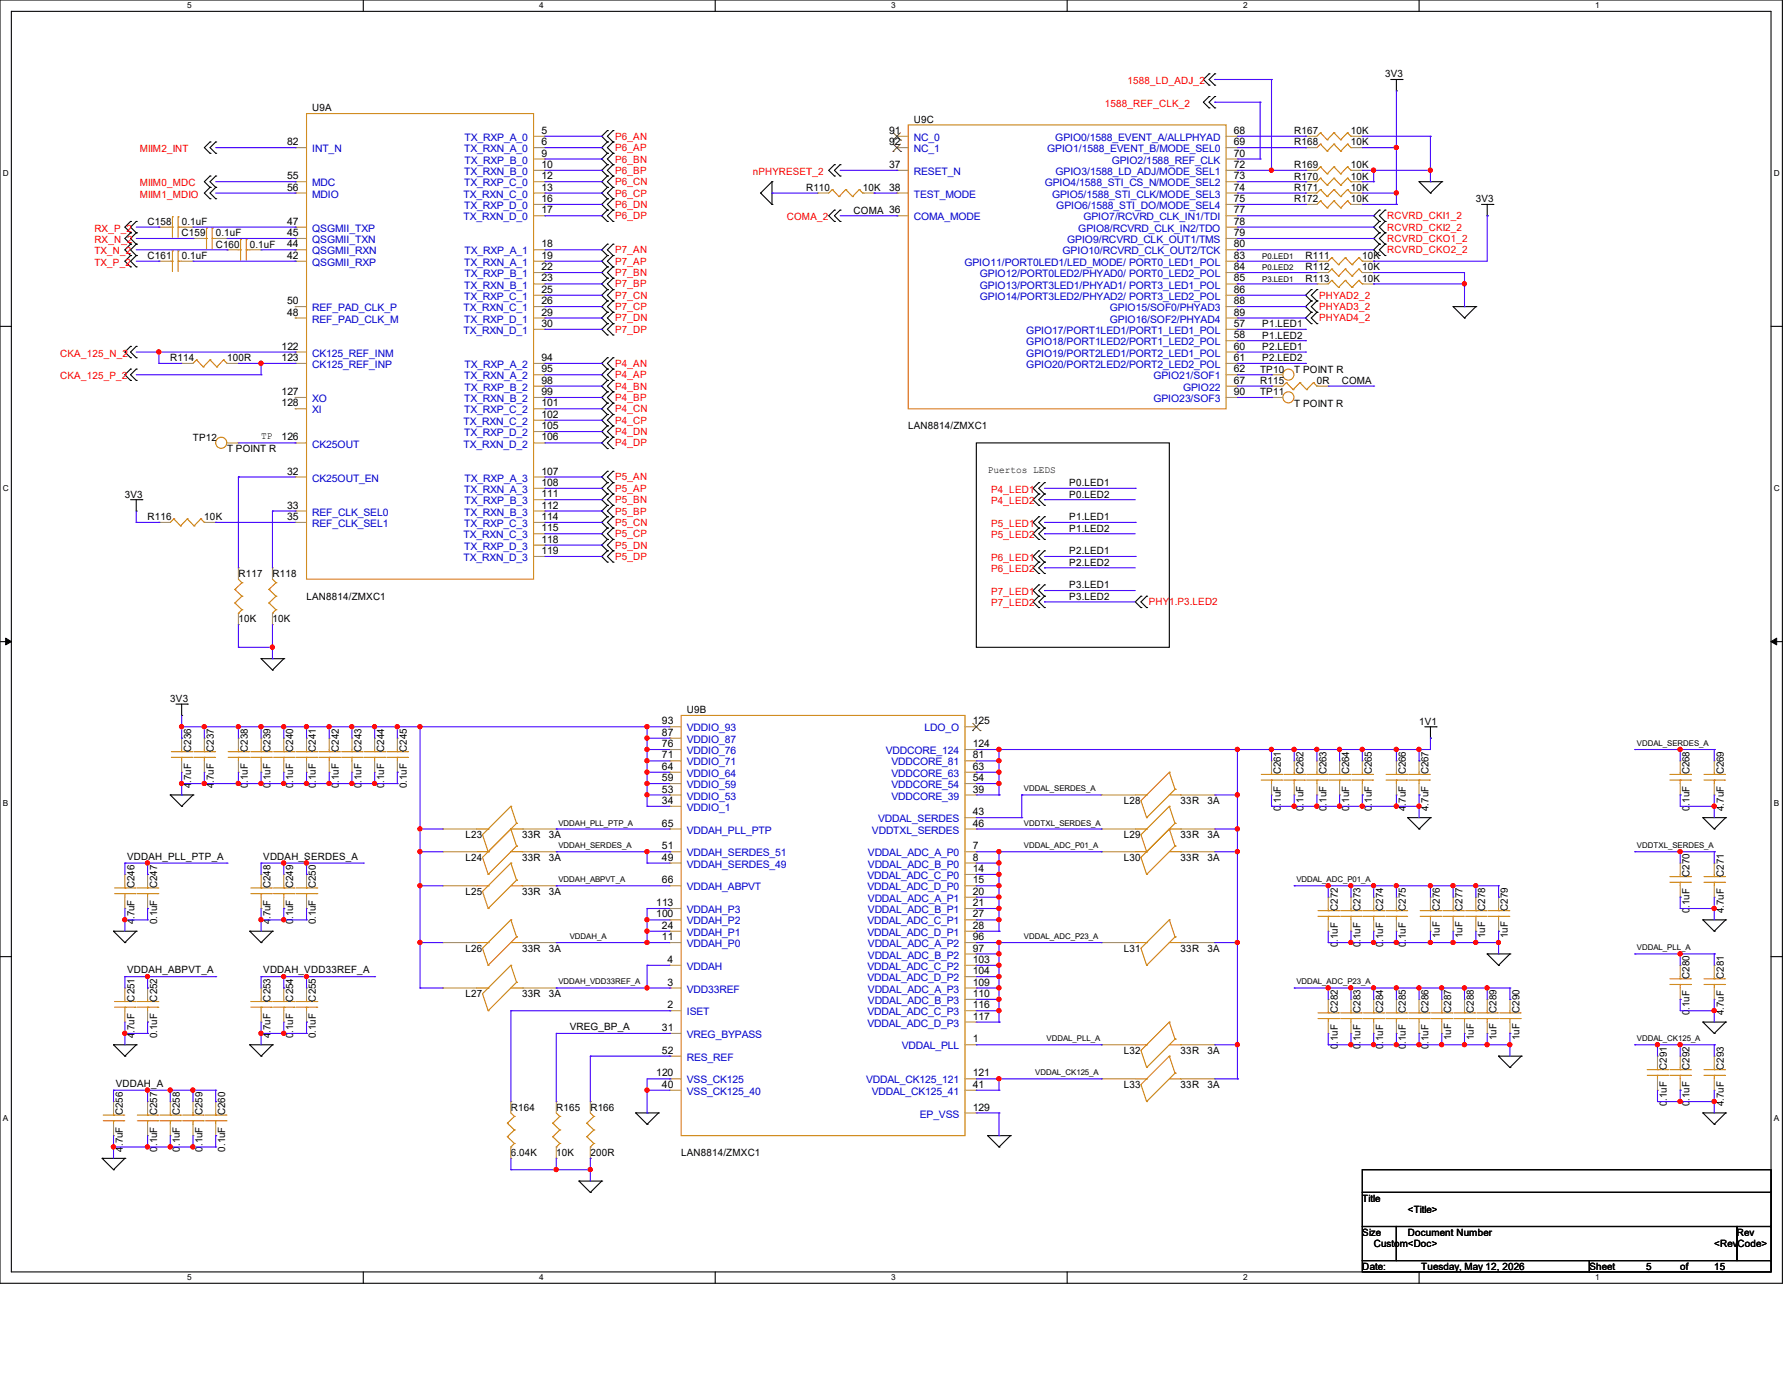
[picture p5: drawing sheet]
<svg xmlns="http://www.w3.org/2000/svg" width="279mm" height="216mm" viewBox="0 0 279 216" stroke-linecap="round" stroke-linejoin="round" font-family="sans-serif">
<defs><g id="words">
<g font-size="1.6">
<text x="48.9" y="17.4">U9A</text>
<text x="216.9" y="12.1">3V3</text>
<text x="45" y="22.7">82</text>
<text x="84.8" y="21">5</text>
<text x="84.8" y="22.7">6</text>
<text x="139.2" y="21">91</text>
<text x="139.2" y="22.7">92</text>
<text x="143.1" y="19.2">U9C</text>
<text x="193.2" y="21">68</text>
<text x="193.2" y="22.7">69</text>
<text x="202.7" y="21">R167</text>
<text x="202.7" y="22.8">R168</text>
<text x="211.6" y="21">10K</text>
<text x="211.6" y="22.8">10K</text>
<text x="45" y="28.1">55</text>
<text x="45" y="29.8">56</text>
<text x="84.8" y="24.5">9</text>
<text x="84.8" y="26.3">10</text>
<text x="84.8" y="28.1">12</text>
<text x="84.8" y="29.8">13</text>
<text x="126.2" y="29.9">R110</text>
<text x="135.1" y="29.9">10K</text>
<text x="139.2" y="26.3">37</text>
<text x="139.2" y="29.8">38</text>
<text x="193.2" y="24.5">70</text>
<text x="193.2" y="26.3">72</text>
<text x="193.2" y="28.1">73</text>
<text x="193.2" y="29.8">74</text>
<text x="202.7" y="29.9">R171</text>
<text x="202.7" y="26.3">R169</text>
<text x="202.7" y="28.1">R170</text>
<text x="211.6" y="29.9">10K</text>
<text x="211.6" y="26.3">10K</text>
<text x="211.6" y="28.1">10K</text>
<text x="23.1" y="35.2">C158</text>
<text x="28.5" y="35.2">0.1uF</text>
<text x="45" y="35.2">47</text>
<text x="84.8" y="31.6">16</text>
<text x="84.8" y="33.4">17</text>
<text x="133.7" y="33.4">COMA 36</text>
<text x="193.2" y="31.6">75</text>
<text x="193.2" y="33.4">77</text>
<text x="193.2" y="35.2">78</text>
<text x="202.7" y="31.7">R172</text>
<text x="211.6" y="31.7">10K</text>
<text x="231.1" y="31.7">3V3</text>
<text x="23.1" y="40.6">C161</text>
<text x="28.4" y="37">C159</text>
<text x="28.5" y="40.6">0.1uF</text>
<text x="33.8" y="38.8">C160</text>
<text x="33.8" y="37">0.1uF</text>
<text x="39.1" y="38.8">0.1uF</text>
<text x="45" y="40.5">42</text>
<text x="45" y="38.7">44</text>
<text x="45" y="37">45</text>
<text x="84.8" y="38.7">18</text>
<text x="84.8" y="40.5">19</text>
<text x="193.2" y="37">79</text>
<text x="193.2" y="38.7">80</text>
<text x="193.2" y="40.5">83</text>
<text x="204.5" y="40.6">R111</text>
<text x="213.4" y="40.6">10K</text>
<text x="45" y="47.6">50</text>
<text x="84.8" y="42.3">22</text>
<text x="84.8" y="44.1">23</text>
<text x="84.8" y="45.8">25</text>
<text x="84.8" y="47.6">26</text>
<text x="193.2" y="42.3">84</text>
<text x="193.2" y="44.1">85</text>
<text x="193.2" y="45.8">86</text>
<text x="193.2" y="47.6">88</text>
<text x="204.5" y="42.3">R112</text>
<text x="204.5" y="44.1">R113</text>
<text x="213.4" y="42.3">10K</text>
<text x="213.4" y="44.1">10K</text>
<text x="45" y="49.4">48</text>
<text x="84.8" y="49.4">29</text>
<text x="84.8" y="51.2">30</text>
<text x="193.2" y="51.2">57</text>
<text x="193.2" y="53">58</text>
<text x="193.2" y="49.4">89</text>
<text x="197.7" y="51.2">P1.LED1</text>
<text x="197.7" y="53">P1.LED2</text>
<text x="26.7" y="56.6">R114</text>
<text x="35.6" y="56.6">100R</text>
<text x="44.1" y="54.7">122</text>
<text x="44.1" y="56.5">123</text>
<text x="84.8" y="56.5">94</text>
<text x="84.8" y="58.3">95</text>
<text x="193.2" y="54.7">60</text>
<text x="193.2" y="56.5">61</text>
<text x="193.2" y="58.3">62</text>
<text x="197.4" y="58.3">TP10</text>
<text x="197.7" y="54.8">P2.LED1</text>
<text x="197.7" y="56.6">P2.LED2</text>
<text x="202.7" y="58.3">T POINT R</text>
<text x="44.1" y="61.8">127</text>
<text x="44.1" y="63.6">128</text>
<text x="84.8" y="60.1">98</text>
<text x="84.8" y="61.8">99</text>
<text x="84.8" y="63.6">101</text>
<text x="84.8" y="65.4">102</text>
<text x="193.2" y="60.1">67</text>
<text x="193.2" y="61.8">90</text>
<text x="197.4" y="61.9">TP11</text>
<text x="197.4" y="60.1">R115</text>
<text x="202.7" y="63.7">T POINT R</text>
<text x="206.2" y="60.1">0R</text>
<text x="210.1" y="60.1">COMA</text>
<text x="30.2" y="69">TP12</text>
<text x="35.6" y="70.8">T POINT R</text>
<text x="40.9" y="68.8">TP</text>
<text x="44.1" y="69">126</text>
<text x="84.8" y="67.2">105</text>
<text x="84.8" y="69">106</text>
<text x="142.2" y="67.2">LAN8814/ZMXC1</text>
<text x="19.6" y="77.9">3V3</text>
<text x="45" y="74.3">32</text>
<text x="84.8" y="74.3">107</text>
<text x="84.8" y="76.1">108</text>
<text x="84.8" y="77.9">111</text>
<text x="154.7" y="74.1">Puertos LEDS</text>
<text x="167.5" y="76.1">P0.LED1</text>
<text x="167.5" y="77.9">P0.LED2</text>
<text x="23.1" y="81.4">R116</text>
<text x="32" y="81.4">10K</text>
<text x="45" y="79.6">33</text>
<text x="45" y="81.4">35</text>
<text x="84.8" y="79.6">112</text>
<text x="84.8" y="81.4">114</text>
<text x="84.8" y="83.2">115</text>
<text x="167.5" y="81.4">P1.LED1</text>
<text x="167.5" y="83.2">P1.LED2</text>
<text x="84.8" y="85">118</text>
<text x="84.8" y="86.7">119</text>
<text x="167.5" y="86.8">P2.LED1</text>
<text x="167.5" y="88.6">P2.LED2</text>
<text x="37.3" y="90.3">R117</text>
<text x="42.7" y="90.3">R118</text>
<text x="48" y="93.9">LAN8814/ZMXC1</text>
<text x="167.5" y="92.1">P3.LED1</text>
<text x="167.5" y="93.9">P3.LED2</text>
<text x="37.3" y="97.4">10K</text>
<text x="42.7" y="97.4">10K</text>
<text x="26.7" y="109.9">3V3</text>
<text x="103.7" y="113.4">93</text>
<text x="107.6" y="111.7">U9B</text>
<text x="152.4" y="113.4">125</text>
<text x="222.2" y="113.5">1V1</text>
<text x="29.9" y="117.7" transform="rotate(-90 29.9 117.7)">C236</text>
<text x="33.5" y="117.7" transform="rotate(-90 33.5 117.7)">C237</text>
<text x="38.8" y="117.7" transform="rotate(-90 38.8 117.7)">C238</text>
<text x="42.4" y="117.7" transform="rotate(-90 42.4 117.7)">C239</text>
<text x="45.9" y="117.7" transform="rotate(-90 45.9 117.7)">C240</text>
<text x="49.5" y="117.7" transform="rotate(-90 49.5 117.7)">C241</text>
<text x="53" y="117.7" transform="rotate(-90 53 117.7)">C242</text>
<text x="56.6" y="117.7" transform="rotate(-90 56.6 117.7)">C243</text>
<text x="60.2" y="117.7" transform="rotate(-90 60.2 117.7)">C244</text>
<text x="63.7" y="117.7" transform="rotate(-90 63.7 117.7)">C245</text>
<text x="103.7" y="118.7">71</text>
<text x="103.7" y="117">76</text>
<text x="103.7" y="115.2">87</text>
<text x="152.4" y="118.7">81</text>
<text x="152.4" y="117">124</text>
<text x="29.9" y="123.4" transform="rotate(-90 29.9 123.4)">4.7uF</text>
<text x="33.5" y="123.4" transform="rotate(-90 33.5 123.4)">4.7uF</text>
<text x="38.8" y="123.4" transform="rotate(-90 38.8 123.4)">0.1uF</text>
<text x="42.4" y="123.4" transform="rotate(-90 42.4 123.4)">0.1uF</text>
<text x="45.9" y="123.4" transform="rotate(-90 45.9 123.4)">0.1uF</text>
<text x="49.5" y="123.4" transform="rotate(-90 49.5 123.4)">0.1uF</text>
<text x="53" y="123.4" transform="rotate(-90 53 123.4)">0.1uF</text>
<text x="56.6" y="123.4" transform="rotate(-90 56.6 123.4)">0.1uF</text>
<text x="60.2" y="123.4" transform="rotate(-90 60.2 123.4)">0.1uF</text>
<text x="63.7" y="123.4" transform="rotate(-90 63.7 123.4)">0.1uF</text>
<text x="103.7" y="125.9">34</text>
<text x="103.7" y="124.1">53</text>
<text x="103.7" y="122.3">59</text>
<text x="103.7" y="120.5">64</text>
<text x="152.4" y="124.1">39</text>
<text x="152.4" y="122.3">54</text>
<text x="152.4" y="120.5">63</text>
<text x="176" y="125.9">L28</text>
<text x="184.9" y="125.9">33R</text>
<text x="189.1" y="125.9">3A</text>
<text x="200.6" y="121.2" transform="rotate(-90 200.6 121.2)">C261</text>
<text x="204.2" y="121.2" transform="rotate(-90 204.2 121.2)">C262</text>
<text x="207.7" y="121.2" transform="rotate(-90 207.7 121.2)">C263</text>
<text x="211.3" y="121.2" transform="rotate(-90 211.3 121.2)">C264</text>
<text x="214.8" y="121.2" transform="rotate(-90 214.8 121.2)">C265</text>
<text x="220.2" y="121.2" transform="rotate(-90 220.2 121.2)">C266</text>
<text x="223.7" y="121.2" transform="rotate(-90 223.7 121.2)">C267</text>
<text x="264.6" y="121.2" transform="rotate(-90 264.6 121.2)">C268</text>
<text x="270" y="121.2" transform="rotate(-90 270 121.2)">C269</text>
<text x="72.9" y="131.2">L23</text>
<text x="81.8" y="131.2">33R</text>
<text x="86" y="131.2">3A</text>
<text x="103.7" y="129.4">65</text>
<text x="152.4" y="127.6">43</text>
<text x="152.4" y="129.4">46</text>
<text x="176" y="131.2">L29</text>
<text x="184.9" y="131.2">33R</text>
<text x="189.1" y="131.2">3A</text>
<text x="200.6" y="127" transform="rotate(-90 200.6 127)">0.1uF</text>
<text x="204.2" y="127" transform="rotate(-90 204.2 127)">0.1uF</text>
<text x="207.7" y="127" transform="rotate(-90 207.7 127)">0.1uF</text>
<text x="211.3" y="127" transform="rotate(-90 211.3 127)">0.1uF</text>
<text x="214.8" y="127" transform="rotate(-90 214.8 127)">0.1uF</text>
<text x="220.2" y="127" transform="rotate(-90 220.2 127)">4.7uF</text>
<text x="223.7" y="127" transform="rotate(-90 223.7 127)">4.7uF</text>
<text x="264.6" y="127" transform="rotate(-90 264.6 127)">0.1uF</text>
<text x="270" y="127" transform="rotate(-90 270 127)">4.7uF</text>
<text x="19.9" y="134.6">VDDAH_PLL_PTP_A</text>
<text x="41.2" y="134.6">VDDAH_SERDES_A</text>
<text x="72.9" y="134.8">L24</text>
<text x="81.8" y="134.8">33R</text>
<text x="86" y="134.8">3A</text>
<text x="103.7" y="134.7">49</text>
<text x="103.7" y="133">51</text>
<text x="152.4" y="133">7</text>
<text x="152.4" y="134.7">8</text>
<text x="152.4" y="136.5">14</text>
<text x="176" y="134.8">L30</text>
<text x="184.9" y="134.8">33R</text>
<text x="189.1" y="134.8">3A</text>
<text x="264.6" y="137.2" transform="rotate(-90 264.6 137.2)">C270</text>
<text x="270" y="137.2" transform="rotate(-90 270 137.2)">C271</text>
<text x="21" y="139" transform="rotate(-90 21 139)">C246</text>
<text x="24.6" y="139" transform="rotate(-90 24.6 139)">C247</text>
<text x="42.4" y="139" transform="rotate(-90 42.4 139)">C248</text>
<text x="45.9" y="139" transform="rotate(-90 45.9 139)">C249</text>
<text x="49.5" y="139" transform="rotate(-90 49.5 139)">C250</text>
<text x="72.9" y="140.1">L25</text>
<text x="81.8" y="140.1">33R</text>
<text x="86" y="140.1">3A</text>
<text x="102.8" y="143.6">100</text>
<text x="102.8" y="141.9">113</text>
<text x="103.7" y="138.3">66</text>
<text x="152.4" y="138.3">15</text>
<text x="152.4" y="140.1">20</text>
<text x="152.4" y="141.9">21</text>
<text x="152.4" y="143.6">27</text>
<text x="209.5" y="142.6" transform="rotate(-90 209.5 142.6)">C272</text>
<text x="213.1" y="142.6" transform="rotate(-90 213.1 142.6)">C273</text>
<text x="216.6" y="142.6" transform="rotate(-90 216.6 142.6)">C274</text>
<text x="220.2" y="142.6" transform="rotate(-90 220.2 142.6)">C275</text>
<text x="225.5" y="142.6" transform="rotate(-90 225.5 142.6)">C276</text>
<text x="229.1" y="142.6" transform="rotate(-90 229.1 142.6)">C277</text>
<text x="232.6" y="142.6" transform="rotate(-90 232.6 142.6)">C278</text>
<text x="236.2" y="142.6" transform="rotate(-90 236.2 142.6)">C279</text>
<text x="264.6" y="143" transform="rotate(-90 264.6 143)">0.1uF</text>
<text x="270" y="143" transform="rotate(-90 270 143)">4.7uF</text>
<text x="21" y="144.7" transform="rotate(-90 21 144.7)">4.7uF</text>
<text x="24.6" y="144.7" transform="rotate(-90 24.6 144.7)">0.1uF</text>
<text x="42.4" y="144.7" transform="rotate(-90 42.4 144.7)">4.7uF</text>
<text x="45.9" y="144.7" transform="rotate(-90 45.9 144.7)">0.1uF</text>
<text x="49.5" y="144.7" transform="rotate(-90 49.5 144.7)">0.1uF</text>
<text x="72.9" y="149">L26</text>
<text x="81.8" y="149">33R</text>
<text x="86" y="149">3A</text>
<text x="103.7" y="147.2">11</text>
<text x="103.7" y="145.4">24</text>
<text x="152.4" y="145.4">28</text>
<text x="152.4" y="147.2">96</text>
<text x="152.4" y="149">97</text>
<text x="176" y="149">L31</text>
<text x="184.9" y="149">33R</text>
<text x="189.1" y="149">3A</text>
<text x="209.5" y="148.3" transform="rotate(-90 209.5 148.3)">0.1uF</text>
<text x="213.1" y="148.3" transform="rotate(-90 213.1 148.3)">0.1uF</text>
<text x="216.6" y="148.3" transform="rotate(-90 216.6 148.3)">0.1uF</text>
<text x="220.2" y="148.3" transform="rotate(-90 220.2 148.3)">0.1uF</text>
<text x="225.5" y="146.9" transform="rotate(-90 225.5 146.9)">1uF</text>
<text x="229.1" y="146.9" transform="rotate(-90 229.1 146.9)">1uF</text>
<text x="232.6" y="146.9" transform="rotate(-90 232.6 146.9)">1uF</text>
<text x="236.2" y="146.9" transform="rotate(-90 236.2 146.9)">1uF</text>
<text x="19.9" y="152.4">VDDAH_ABPVT_A</text>
<text x="41.2" y="152.4">VDDAH_VDD33REF_A</text>
<text x="104.6" y="154.3">3</text>
<text x="104.6" y="150.8">4</text>
<text x="152.4" y="150.8">103</text>
<text x="152.4" y="152.5">104</text>
<text x="152.4" y="154.3">109</text>
<text x="264.6" y="153.2" transform="rotate(-90 264.6 153.2)">C280</text>
<text x="270" y="153.2" transform="rotate(-90 270 153.2)">C281</text>
<text x="21" y="156.8" transform="rotate(-90 21 156.8)">C251</text>
<text x="24.6" y="156.8" transform="rotate(-90 24.6 156.8)">C252</text>
<text x="42.4" y="156.8" transform="rotate(-90 42.4 156.8)">C253</text>
<text x="45.9" y="156.8" transform="rotate(-90 45.9 156.8)">C254</text>
<text x="49.5" y="156.8" transform="rotate(-90 49.5 156.8)">C255</text>
<text x="72.9" y="156.1">L27</text>
<text x="81.8" y="156.1">33R</text>
<text x="86" y="156.1">3A</text>
<text x="89.2" y="161.2">VREG_BP_A</text>
<text x="103.7" y="161.4">31</text>
<text x="104.6" y="157.9">2</text>
<text x="152.4" y="156.1">110</text>
<text x="152.4" y="157.9">116</text>
<text x="152.4" y="159.6">117</text>
<text x="209.5" y="158.6" transform="rotate(-90 209.5 158.6)">C282</text>
<text x="213.1" y="158.6" transform="rotate(-90 213.1 158.6)">C283</text>
<text x="216.6" y="158.6" transform="rotate(-90 216.6 158.6)">C284</text>
<text x="220.2" y="158.6" transform="rotate(-90 220.2 158.6)">C285</text>
<text x="223.7" y="158.6" transform="rotate(-90 223.7 158.6)">C286</text>
<text x="227.3" y="158.6" transform="rotate(-90 227.3 158.6)">C287</text>
<text x="230.8" y="158.6" transform="rotate(-90 230.8 158.6)">C288</text>
<text x="234.4" y="158.6" transform="rotate(-90 234.4 158.6)">C289</text>
<text x="238" y="158.6" transform="rotate(-90 238 158.6)">C290</text>
<text x="264.6" y="159" transform="rotate(-90 264.6 159)">0.1uF</text>
<text x="270" y="159" transform="rotate(-90 270 159)">4.7uF</text>
<text x="21" y="162.5" transform="rotate(-90 21 162.5)">4.7uF</text>
<text x="24.6" y="162.5" transform="rotate(-90 24.6 162.5)">0.1uF</text>
<text x="42.4" y="162.5" transform="rotate(-90 42.4 162.5)">4.7uF</text>
<text x="45.9" y="162.5" transform="rotate(-90 45.9 162.5)">0.1uF</text>
<text x="49.5" y="162.5" transform="rotate(-90 49.5 162.5)">0.1uF</text>
<text x="103.7" y="165">52</text>
<text x="152.4" y="163.2">1</text>
<text x="176" y="165">L32</text>
<text x="184.9" y="165">33R</text>
<text x="189.1" y="165">3A</text>
<text x="209.5" y="164.3" transform="rotate(-90 209.5 164.3)">0.1uF</text>
<text x="213.1" y="164.3" transform="rotate(-90 213.1 164.3)">0.1uF</text>
<text x="216.6" y="164.3" transform="rotate(-90 216.6 164.3)">0.1uF</text>
<text x="220.2" y="164.3" transform="rotate(-90 220.2 164.3)">0.1uF</text>
<text x="223.7" y="164.3" transform="rotate(-90 223.7 164.3)">0.1uF</text>
<text x="227.3" y="162.9" transform="rotate(-90 227.3 162.9)">1uF</text>
<text x="230.8" y="162.9" transform="rotate(-90 230.8 162.9)">1uF</text>
<text x="234.4" y="162.9" transform="rotate(-90 234.4 162.9)">1uF</text>
<text x="238" y="162.9" transform="rotate(-90 238 162.9)">1uF</text>
<text x="261.1" y="167.5" transform="rotate(-90 261.1 167.5)">C291</text>
<text x="264.6" y="167.5" transform="rotate(-90 264.6 167.5)">C292</text>
<text x="270" y="167.5" transform="rotate(-90 270 167.5)">C293</text>
<text x="18.1" y="170.1">VDDAH_A</text>
<text x="80" y="173.9">R164</text>
<text x="87.1" y="173.9">R165</text>
<text x="92.5" y="173.9">R166</text>
<text x="102.8" y="168.5">120</text>
<text x="103.7" y="170.3">40</text>
<text x="152.4" y="170.3">41</text>
<text x="152.4" y="168.5">121</text>
<text x="152.4" y="173.9">129</text>
<text x="176" y="170.3">L33</text>
<text x="184.9" y="170.3">33R</text>
<text x="189.1" y="170.3">3A</text>
<text x="261.1" y="173.2" transform="rotate(-90 261.1 173.2)">0.1uF</text>
<text x="264.6" y="173.2" transform="rotate(-90 264.6 173.2)">0.1uF</text>
<text x="270" y="173.2" transform="rotate(-90 270 173.2)">4.7uF</text>
<text x="19.3" y="174.6" transform="rotate(-90 19.3 174.6)">C256</text>
<text x="24.6" y="174.6" transform="rotate(-90 24.6 174.6)">C257</text>
<text x="28.2" y="174.6" transform="rotate(-90 28.2 174.6)">C258</text>
<text x="31.7" y="174.6" transform="rotate(-90 31.7 174.6)">C259</text>
<text x="35.3" y="174.6" transform="rotate(-90 35.3 174.6)">C260</text>
<text x="19.3" y="180.3" transform="rotate(-90 19.3 180.3)">4.7uF</text>
<text x="24.6" y="180.3" transform="rotate(-90 24.6 180.3)">0.1uF</text>
<text x="28.2" y="180.3" transform="rotate(-90 28.2 180.3)">0.1uF</text>
<text x="31.7" y="180.3" transform="rotate(-90 31.7 180.3)">0.1uF</text>
<text x="35.3" y="180.3" transform="rotate(-90 35.3 180.3)">0.1uF</text>
<text x="80" y="181">6.04K</text>
<text x="87.1" y="181">10K</text>
<text x="92.5" y="181">200R</text>
<text x="106.7" y="181">LAN8814/ZMXC1</text>
<text x="213.4" y="188.1">Title</text>
<text x="220.5" y="189.9">&lt;Title&gt;</text>
<text x="213.4" y="193.5">Size</text>
<text x="215.1" y="195.2">Custom&lt;Doc&gt;</text>
<text x="220.5" y="193.5">Document Number</text>
<text x="268.5" y="195.2">&lt;RevCode&gt;</text>
<text x="272" y="193.5">Rev</text>
<text x="213.4" y="198.8">Date:</text>
<text x="222.6" y="198.8">Tuesday, May 12, 2026</text>
<text x="248.9" y="198.8">Sheet</text>
<text x="257.8" y="198.8">5</text>
<text x="263.1" y="198.8">of</text>
<text x="268.5" y="198.8">15</text>
</g>
<g font-size="1.6" fill="#f00">
<text x="173" y="16.7">1588_REF_CLK_2</text>
<text x="176.6" y="13.2">1588_LD_ADJ_2</text>
<text x="21.9" y="23.8">MIIM2_INT</text>
<text x="96.3" y="21.9">P6_AN</text>
<text x="96.3" y="23.7">P6_AP</text>
<text x="21.9" y="29.2">MIIM0_MDC</text>
<text x="96.3" y="25.4">P6_BN</text>
<text x="96.3" y="27.2">P6_BP</text>
<text x="96.3" y="29">P6_CN</text>
<text x="117.9" y="27.4">nPHYRESET_2</text>
<text x="21.9" y="30.9">MIIM1_MDIO</text>
<text x="96.3" y="30.8">P6_CP</text>
<text x="96.3" y="32.6">P6_DN</text>
<text x="96.3" y="34.3">P6_DP</text>
<text x="123.2" y="34.5">COMA_2</text>
<text x="217.3" y="34.3">RCVRD_CKI1_2</text>
<text x="14.8" y="36.3">RX_P_2</text>
<text x="14.8" y="38.1">RX_N_2</text>
<text x="14.8" y="39.8">TX_N_2</text>
<text x="14.8" y="41.6">TX_P_2</text>
<text x="96.3" y="39.7">P7_AN</text>
<text x="96.3" y="41.4">P7_AP</text>
<text x="217.3" y="36.1">RCVRD_CKI2_2</text>
<text x="217.3" y="37.9">RCVRD_CKO1_2</text>
<text x="217.3" y="39.7">RCVRD_CKO2_2</text>
<text x="96.3" y="43.2">P7_BN</text>
<text x="96.3" y="45">P7_BP</text>
<text x="96.3" y="46.8">P7_CN</text>
<text x="206.6" y="46.8">PHYAD2_2</text>
<text x="96.3" y="48.6">P7_CP</text>
<text x="96.3" y="50.3">P7_DN</text>
<text x="96.3" y="52.1">P7_DP</text>
<text x="206.6" y="48.6">PHYAD3_2</text>
<text x="206.6" y="50.3">PHYAD4_2</text>
<text x="9.4" y="55.8">CKA_125_N_2</text>
<text x="9.4" y="59.4">CKA_125_P_2</text>
<text x="96.3" y="57.4">P4_AN</text>
<text x="96.3" y="59.2">P4_AP</text>
<text x="96.3" y="61">P4_BN</text>
<text x="96.3" y="62.8">P4_BP</text>
<text x="96.3" y="64.6">P4_CN</text>
<text x="96.3" y="66.3">P4_CP</text>
<text x="96.3" y="68.1">P4_DN</text>
<text x="96.3" y="69.9">P4_DP</text>
<text x="96.3" y="75.2">P5_AN</text>
<text x="96.3" y="77">P5_AP</text>
<text x="155.2" y="77.2">P4_LED1</text>
<text x="96.3" y="78.8">P5_BN</text>
<text x="96.3" y="80.6">P5_BP</text>
<text x="96.3" y="82.3">P5_CN</text>
<text x="155.2" y="78.9">P4_LED2</text>
<text x="155.2" y="82.5">P5_LED1</text>
<text x="96.3" y="84.1">P5_CP</text>
<text x="96.3" y="85.9">P5_DN</text>
<text x="96.3" y="87.7">P5_DP</text>
<text x="155.2" y="84.3">P5_LED2</text>
<text x="155.2" y="87.8">P6_LED1</text>
<text x="155.2" y="89.6">P6_LED2</text>
<text x="155.2" y="93.2">P7_LED1</text>
<text x="155.2" y="95">P7_LED2</text>
<text x="179.9" y="94.8">PHY1.P3.LED2</text>
</g>
<g font-size="1.6" fill="#00c">
<text x="48.9" y="23.8">INT_N</text>
<text x="72.7" y="23.8">TX_RXN_A_0</text>
<text x="72.8" y="22.1">TX_RXP_A_0</text>
<text x="143.1" y="22.1">NC_0</text>
<text x="143.1" y="23.8">NC_1</text>
<text x="164" y="23.8">GPIO1/1588_EVENT_B/MODE_SEL0</text>
<text x="165.3" y="22.1">GPIO0/1588_EVENT_A/ALLPHYAD</text>
<text x="48.9" y="29.2">MDC</text>
<text x="72.7" y="27.4">TX_RXN_B_0</text>
<text x="72.7" y="29.2">TX_RXP_C_0</text>
<text x="72.8" y="25.6">TX_RXP_B_0</text>
<text x="143.1" y="27.4">RESET_N</text>
<text x="163.6" y="29.2">GPIO4/1588_STI_CS_N/MODE_SEL2</text>
<text x="165.3" y="27.4">GPIO3/1588_LD_ADJ/MODE_SEL1</text>
<text x="174.1" y="25.6">GPIO2/1588_REF_CLK</text>
<text x="48.9" y="30.9">MDIO</text>
<text x="72.6" y="30.9">TX_RXN_C_0</text>
<text x="72.6" y="34.5">TX_RXN_D_0</text>
<text x="72.7" y="32.7">TX_RXP_D_0</text>
<text x="143.1" y="34.5">COMA_MODE</text>
<text x="143.1" y="30.9">TEST_MODE</text>
<text x="164.8" y="30.9">GPIO5/1588_STI_CLK/MODE_SEL3</text>
<text x="165.4" y="32.7">GPIO6/1588_STI_DO/MODE_SEL4</text>
<text x="169.7" y="34.5">GPIO7/RCVRD_CLK_IN1/TDI</text>
<text x="48.9" y="41.6">QSGMII_RXP</text>
<text x="48.9" y="39.8">QSGMII_RXN</text>
<text x="48.9" y="38.1">QSGMII_TXN</text>
<text x="48.9" y="36.3">QSGMII_TXP</text>
<text x="72.7" y="41.6">TX_RXN_A_1</text>
<text x="72.8" y="39.8">TX_RXP_A_1</text>
<text x="151" y="41.6">GPIO11/PORT0LED1/LED_MODE/ PORT0_LED1_POL</text>
<text x="166.4" y="39.8">GPIO10/RCVRD_CLK_OUT2/TCK</text>
<text x="167.1" y="38.1">GPIO9/RCVRD_CLK_OUT1/TMS</text>
<text x="168.9" y="36.3">GPIO8/RCVRD_CLK_IN2/TDO</text>
<text x="72.7" y="45.2">TX_RXN_B_1</text>
<text x="72.7" y="46.9">TX_RXP_C_1</text>
<text x="72.8" y="43.4">TX_RXP_B_1</text>
<text x="153.5" y="43.4">GPIO12/PORT0LED2/PHYAD0/ PORT0_LED2_POL</text>
<text x="153.5" y="45.2">GPIO13/PORT3LED1/PHYAD1/ PORT3_LED1_POL</text>
<text x="153.5" y="46.9">GPIO14/PORT3LED2/PHYAD2/ PORT3_LED2_POL</text>
<text x="48.9" y="50.5">REF_PAD_CLK_M</text>
<text x="48.9" y="48.7">REF_PAD_CLK_P</text>
<text x="72.6" y="48.7">TX_RXN_C_1</text>
<text x="72.6" y="52.3">TX_RXN_D_1</text>
<text x="72.7" y="50.5">TX_RXP_D_1</text>
<text x="160.7" y="52.3">GPIO17/PORT1LED1/PORT1_LED1_POL</text>
<text x="173.8" y="48.7">GPIO15/SOF0/PHYAD3</text>
<text x="173.8" y="50.5">GPIO16/SOF2/PHYAD4</text>
<text x="48.9" y="55.8">CK125_REF_INM</text>
<text x="48.9" y="57.6">CK125_REF_INP</text>
<text x="72.7" y="59.4">TX_RXN_A_2</text>
<text x="72.8" y="57.6">TX_RXP_A_2</text>
<text x="160.7" y="54.1">GPIO18/PORT1LED2/PORT1_LED2_POL</text>
<text x="160.7" y="55.8">GPIO19/PORT2LED1/PORT2_LED1_POL</text>
<text x="160.7" y="57.6">GPIO20/PORT2LED2/PORT2_LED2_POL</text>
<text x="180.6" y="59.4">GPIO21/SOF1</text>
<text x="48.9" y="63">XO</text>
<text x="48.9" y="64.7">XI</text>
<text x="72.7" y="63">TX_RXN_B_2</text>
<text x="72.7" y="64.7">TX_RXP_C_2</text>
<text x="72.8" y="61.2">TX_RXP_B_2</text>
<text x="180.6" y="63">GPIO23/SOF3</text>
<text x="185.3" y="61.2">GPIO22</text>
<text x="48.9" y="70.1">CK25OUT</text>
<text x="72.6" y="66.5">TX_RXN_C_2</text>
<text x="72.6" y="70.1">TX_RXN_D_2</text>
<text x="72.7" y="68.3">TX_RXP_D_2</text>
<text x="48.9" y="75.4">CK25OUT_EN</text>
<text x="72.7" y="77.2">TX_RXN_A_3</text>
<text x="72.8" y="75.4">TX_RXP_A_3</text>
<text x="48.9" y="80.7">REF_CLK_SEL0</text>
<text x="48.9" y="82.5">REF_CLK_SEL1</text>
<text x="72.7" y="80.7">TX_RXN_B_3</text>
<text x="72.7" y="82.5">TX_RXP_C_3</text>
<text x="72.8" y="79">TX_RXP_B_3</text>
<text x="72.6" y="84.3">TX_RXN_C_3</text>
<text x="72.6" y="87.8">TX_RXN_D_3</text>
<text x="72.7" y="86.1">TX_RXP_D_3</text>
<text x="107.6" y="119.8">VDDIO_71</text>
<text x="107.6" y="118.1">VDDIO_76</text>
<text x="107.6" y="116.3">VDDIO_87</text>
<text x="107.6" y="114.5">VDDIO_93</text>
<text x="138.7" y="118.1">VDDCORE_124</text>
<text x="139.6" y="119.8">VDDCORE_81</text>
<text x="144.8" y="114.5">LDO_O</text>
<text x="107.6" y="125.2">VDDIO_53</text>
<text x="107.6" y="123.4">VDDIO_59</text>
<text x="107.6" y="121.6">VDDIO_64</text>
<text x="139.6" y="125.2">VDDCORE_39</text>
<text x="139.6" y="123.4">VDDCORE_54</text>
<text x="139.6" y="121.6">VDDCORE_63</text>
<text x="107.6" y="127">VDDIO_1</text>
<text x="107.6" y="130.5">VDDAH_PLL_PTP</text>
<text x="136.6" y="130.5">VDDTXL_SERDES</text>
<text x="137.5" y="128.7">VDDAL_SERDES</text>
<text x="107.6" y="135.8">VDDAH_SERDES_49</text>
<text x="107.6" y="134.1">VDDAH_SERDES_51</text>
<text x="135.8" y="137.6">VDDAL_ADC_C_P0</text>
<text x="135.9" y="134.1">VDDAL_ADC_A_P0</text>
<text x="135.9" y="135.8">VDDAL_ADC_B_P0</text>
<text x="107.6" y="139.4">VDDAH_ABPVT</text>
<text x="107.6" y="143">VDDAH_P3</text>
<text x="135.8" y="139.4">VDDAL_ADC_D_P0</text>
<text x="135.9" y="141.2">VDDAL_ADC_A_P1</text>
<text x="135.9" y="143">VDDAL_ADC_B_P1</text>
<text x="107.6" y="148.3">VDDAH_P0</text>
<text x="107.6" y="146.5">VDDAH_P1</text>
<text x="107.6" y="144.7">VDDAH_P2</text>
<text x="135.8" y="144.7">VDDAL_ADC_C_P1</text>
<text x="135.8" y="146.5">VDDAL_ADC_D_P1</text>
<text x="135.9" y="148.3">VDDAL_ADC_A_P2</text>
<text x="107.6" y="155.4">VDD33REF</text>
<text x="107.6" y="151.9">VDDAH</text>
<text x="135.8" y="151.9">VDDAL_ADC_C_P2</text>
<text x="135.8" y="153.6">VDDAL_ADC_D_P2</text>
<text x="135.9" y="150.1">VDDAL_ADC_B_P2</text>
<text x="135.9" y="155.4">VDDAL_ADC_A_P3</text>
<text x="107.6" y="159">ISET</text>
<text x="135.8" y="159">VDDAL_ADC_C_P3</text>
<text x="135.8" y="160.7">VDDAL_ADC_D_P3</text>
<text x="135.9" y="157.2">VDDAL_ADC_B_P3</text>
<text x="107.6" y="162.5">VREG_BYPASS</text>
<text x="107.6" y="166.1">RES_REF</text>
<text x="141.2" y="164.3">VDDAL_PLL</text>
<text x="107.6" y="171.4">VSS_CK125_40</text>
<text x="107.6" y="169.6">VSS_CK125</text>
<text x="135.6" y="169.6">VDDAL_CK125_121</text>
<text x="136.5" y="171.4">VDDAL_CK125_41</text>
<text x="144.1" y="175">EP_VSS</text>
</g>
<g font-size="1.3">
<text x="29.3" y="1.3">5</text>
<text x="84.5" y="1.3">4</text>
<text x="139.6" y="1.3">3</text>
<text x="194.7" y="1.3">2</text>
<text x="249.8" y="1.3">1</text>
<text x=".5" y="27.6">D</text>
<text x="277.8" y="27.6">D</text>
<text x=".5" y="76.9">C</text>
<text x="277.8" y="76.9">C</text>
<text x=".5" y="126.2">B</text>
<text x="277.8" y="126.2">B</text>
<text x=".5" y="175.6">A</text>
<text x="277.8" y="175.6">A</text>
<text x="29.3" y="200.4">5</text>
<text x="84.5" y="200.4">4</text>
<text x="139.6" y="200.4">3</text>
<text x="194.7" y="200.4">2</text>
<text x="249.8" y="200.4">1</text>
</g>
<g font-size="1.2">
<text x="197.7" y="40.6">P0.LED1</text>
<text x="197.7" y="42.3">P0.LED2</text>
<text x="197.7" y="44.1">P3.LED1</text>
<text x="256.4" y="116.8">VDDAL_SERDES_A</text>
<text x="160.4" y="123.9">VDDAL_SERDES_A</text>
<text x="87.5" y="129.2">VDDAH_PLL_PTP_A</text>
<text x="160.4" y="129.2">VDDTXL_SERDES_A</text>
<text x="87.5" y="132.8">VDDAH_SERDES_A</text>
<text x="160.4" y="132.8">VDDAL_ADC_P01_A</text>
<text x="256.4" y="132.8">VDDTXL_SERDES_A</text>
<text x="87.5" y="138.1">VDDAH_ABPVT_A</text>
<text x="203" y="138.1">VDDAL_ADC_P01_A</text>
<text x="89.2" y="147">VDDAH_A</text>
<text x="160.4" y="147">VDDAL_ADC_P23_A</text>
<text x="256.4" y="148.8">VDDAL_PLL_A</text>
<text x="87.5" y="154.1">VDDAH_VDD33REF_A</text>
<text x="203" y="154.1">VDDAL_ADC_P23_A</text>
<text x="163.9" y="163">VDDAL_PLL_A</text>
<text x="256.4" y="163">VDDAL_CK125_A</text>
<text x="162.1" y="168.4">VDDAL_CK125_A</text>
</g>
</g></defs>
<path d="M0 0h279.1v200.9h-279.1zM1.8 1.8h275.6v197.3h-275.6z" fill="none" stroke="#000" stroke-width=".17"/>
<g fill="#fff">
<path d="M29.3 .2h.7v1.4h-.7z"/>
<path d="M29.3 199.3h.7v1.4h-.7z"/>
</g>
<path d="M56.9 0v1.8M56.9 199.1v1.8" fill="none" stroke="#000" stroke-width=".17"/>
<g fill="#fff">
<path d="M84.5 .2h.6v1.4h-.6z"/>
<path d="M84.5 199.3h.6v1.4h-.6z"/>
</g>
<path d="M112 0v1.8M112 199.1v1.8" fill="none" stroke="#000" stroke-width=".17"/>
<g fill="#fff">
<path d="M139.6 .2h.7v1.4h-.7z"/>
<path d="M139.6 199.3h.7v1.4h-.7z"/>
</g>
<path d="M167.1 0v1.8M167.1 199.1v1.8" fill="none" stroke="#000" stroke-width=".17"/>
<g fill="#fff">
<path d="M194.7 .2h.7v1.4h-.7z"/>
<path d="M194.7 199.3h.7v1.4h-.7z"/>
</g>
<path d="M222.2 0v1.8M222.2 199.1v1.8" fill="none" stroke="#000" stroke-width=".17"/>
<g fill="#fff">
<path d="M249.8 .2h.7v1.4h-.7z"/>
<path d="M249.8 199.3h.7v1.4h-.7z"/>
<path d="M.5 26.4h.9v1.4h-.9z"/>
<path d="M277.8 26.4h.9v1.4h-.9z"/>
<path d="M.5 75.7h.9v1.4h-.9z"/>
<path d="M277.8 75.7h.9v1.4h-.9z"/>
</g>
<path d="M0 51.1h1.8M277.4 51.1h1.7" fill="none" stroke="#000" stroke-width=".17"/>
<g fill="#fff">
<path d="M.5 125.1h.8v1.4h-.8z"/>
<path d="M277.8 125.1h.8v1.4h-.8z"/>
</g>
<path d="M0 100.5h1.8M277.4 100.5h1.7" fill="none" stroke="#000" stroke-width=".17"/>
<path d="M.9 99.9l.9 .6-.9 .5zM277.4 100.5l.9-.6v1.1z" fill="#000" stroke="#000" stroke-width=".16"/>
<g fill="#fff">
<path d="M.5 174.4h.8v1.4h-.8z"/>
<path d="M277.8 174.4h.8v1.4h-.8z"/>
</g>
<g fill="none" stroke="#000" stroke-width=".17">
<path d="M189.4 11.6h.1M189.4 13.3h.1M189.4 15.1h.1M189.4 16.9h.1M189.4 11.6l-.9 .8 .9 .9M189.4 15.1l-.9 .9 .9 .9M190.2 11.6h.1M190.2 13.3h.1M190.2 15.1h.1M190.2 16.9h.1M190.2 11.6l-.8 .8 .8 .9M190.2 15.1l-.8 .9 .8 .9"/>
<path d="M217.8 12.4h1.8M218.7 14.2h.1M218.7 12.4v1.8M219.6 12.4h.1M20.4 34.7h.1M20.4 36.4h.1M20.4 38.2h.1M20.4 34.7l-.8 .9 .8 .8M20.4 36.4l-.8 .9 .8 .9M20.4 38.2l-.8 .9 .8 .9M21.3 34.7h.1M21.3 36.4h.1"/>
<path d="M21.3 38.2h.1M21.3 34.7l-.9 .9 .9 .8M21.3 36.4l-.9 .9 .9 .9M21.3 38.2l-.9 .9 .9 .9M32.9 22.2h.1M32.9 24h.1M32.9 27.6h.1M32.9 29.3h.1M32.9 31.1h.1M32.9 22.2l-.9 .9 .9 .9M32.9 27.6l-.9 .8 .9 .9M32.9 29.3l-.9 .9 .9 .9"/>
<path d="M33.8 22.2h.1M33.8 24h.1M33.8 27.6h.1M33.8 29.3h.1M33.8 31.1h.1M33.8 22.2l-.9 .9 .9 .9M33.8 27.6l-.9 .8 .9 .9M33.8 29.3l-.9 .9 .9 .9M95.1 20.4h.1M95.1 22.2h.1M95.1 24h.1M95.1 25.8h.1"/>
<path d="M95.1 27.6h.1M95.1 29.3h.1M95.1 31.1h.1M95.1 32.9h.1M95.1 34.7h.1M95.1 38.2h.1M95.1 20.4l-.9 .9 .9 .9M95.1 22.2l-.9 .9 .9 .9M95.1 24l-.9 .9 .9 .9M95.1 25.8l-.9 .9 .9 .9M95.1 27.6l-.9 .8 .9 .9M95.1 29.3l-.9 .9 .9 .9"/>
<path d="M95.1 31.1l-.9 .9 .9 .9M95.1 32.9l-.9 .9 .9 .9M95.1 38.2l-.9 .9 .9 .9M96 22.2h.1M96 20.4h.1M96 24h.1M96 25.8h.1M96 27.6h.1M96 29.3h.1M96 31.1h.1M96 32.9h.1M96 34.7h.1"/>
<path d="M96 38.2h.1M96 20.4l-.9 .9 .9 .9M96 22.2l-.9 .9 .9 .9M96 24l-.9 .9 .9 .9M96 25.8l-.9 .9 .9 .9M96 27.6l-.9 .8 .9 .9M96 29.3l-.9 .9 .9 .9M96 31.1l-.9 .9 .9 .9M96 32.9l-.9 .9 .9 .9M96 38.2l-.9 .9 .9 .9M119.1 30.2h.1M119.1 30.2l1.8 1.8"/>
<path d="M120.9 32h.1M120.9 28.4h.1M120.9 28.4v3.6M120.9 28.4l-1.8 1.8M130.7 25.8h.1M130.7 27.6h.1M130.7 32.9h.1M130.7 34.7h.1M130.7 25.8l-.9 .9 .9 .9M130.7 32.9l-.9 .9 .9 .9M131.6 25.8h.1M131.6 27.6h.1"/>
<path d="M131.6 32.9h.1M131.6 34.7h.1M131.6 25.8l-.9 .9 .9 .9M131.6 32.9l-.9 .9 .9 .9M216 32.9h.1M216 34.7h.1M216 36.4h.1M216 38.2h.1M216 38.2l-.9 .9 .9 .9M216 32.9l-.9 .9 .9 .9M216 34.7l-.9 .9 .9 .8M216 36.4l-.9 .9 .9 .9"/>
<path d="M216.9 34.7h.1M216.9 32.9h.1M216.9 36.4h.1M216.9 38.2h.1M216.9 32.9l-.9 .9 .9 .9M216.9 34.7l-.9 .9 .9 .8M216.9 38.2l-.9 .9 .9 .9M216.9 36.4l-.9 .9 .9 .9M222.2 28.4h.1M222.2 28.4h3.6M222.2 28.4l1.8 1.8M224 30.2h.1"/>
<path d="M225.8 28.4h.1M225.8 28.4l-1.8 1.8M232 32h1.8M232.9 33.8h.1M232.9 32v1.8M233.8 32h.1M20.4 40h.1M20.4 41.8h.1M20.4 54.2h.1M20.4 56h.1M20.4 57.8h.1M20.4 59.6h.1"/>
<path d="M20.4 40l-.8 .9 .8 .9M20.4 54.2l-.8 .9 .8 .9M20.4 57.8l-.8 .9 .8 .9M21.3 40h.1M21.3 41.8h.1M21.3 54.2h.1M21.3 56h.1M21.3 57.8h.1M21.3 59.6h.1M21.3 40l-.9 .9 .9 .9M21.3 54.2l-.9 .9 .9 .9M21.3 57.8l-.9 .9 .9 .9"/>
<path d="M95.1 40h.1M95.1 41.8h.1M95.1 43.6h.1M95.1 45.3h.1M95.1 47.1h.1M95.1 48.9h.1M95.1 50.7h.1M95.1 52.5h.1M95.1 56h.1M95.1 57.8h.1M95.1 59.6h.1M95.1 40l-.9 .9 .9 .9"/>
<path d="M95.1 41.8l-.9 .9 .9 .9M95.1 43.6l-.9 .8 .9 .9M95.1 45.3l-.9 .9 .9 .9M95.1 47.1l-.9 .9 .9 .9M95.1 48.9l-.9 .9 .9 .9M95.1 50.7l-.9 .9 .9 .9M95.1 56l-.9 .9 .9 .9M95.1 57.8l-.9 .9 .9 .9M95.1 59.6l-.9 .9 .9 .8M96 40h.1M96 41.8h.1M96 43.6h.1"/>
<path d="M96 45.3h.1M96 47.1h.1M96 48.9h.1M96 50.7h.1M96 52.5h.1M96 57.8h.1M96 56h.1M96 59.6h.1M96 40l-.9 .9 .9 .9M96 41.8l-.9 .9 .9 .9M96 43.6l-.9 .8 .9 .9M96 45.3l-.9 .9 .9 .9"/>
<path d="M96 47.1l-.9 .9 .9 .9M96 48.9l-.9 .9 .9 .9M96 50.7l-.9 .9 .9 .9M96 56l-.9 .9 .9 .9M96 57.8l-.9 .9 .9 .9M96 59.6l-.9 .9 .9 .8M205.4 45.3h.1M205.4 47.1h.1M205.4 48.9h.1M205.4 50.7h.1M205.4 48.9l-.9 .9 .9 .9M205.4 45.3l-.9 .9 .9 .9"/>
<path d="M205.4 47.1l-.9 .9 .9 .9M206.2 47.1h.1M206.2 45.3h.1M206.2 48.9h.1M206.2 50.7h.1M206.2 45.3l-.8 .9 .8 .9M206.2 48.9l-.8 .9 .8 .9M206.2 47.1l-.8 .9 .8 .9M216 40h.1M216.9 40h.1M227.6 48h.1M227.6 48h3.5"/>
<path d="M227.6 48l1.8 1.8M229.4 49.8h.1M231.1 48h.1M231.1 48l-1.7 1.8M20.4 78.2h1.8M21.3 78.2v1.8M22.2 78.2h.1M95.1 61.3h.1M95.1 63.1h.1M95.1 64.9h.1M95.1 66.7h.1M95.1 68.5h.1"/>
<path d="M95.1 70.2h.1M95.1 73.8h.1M95.1 75.6h.1M95.1 77.3h.1M95.1 79.1h.1M95.1 61.3l-.9 .9 .9 .9M95.1 68.5l-.9 .8 .9 .9M95.1 63.1l-.9 .9 .9 .9M95.1 64.9l-.9 .9 .9 .9M95.1 66.7l-.9 .9 .9 .9M95.1 73.8l-.9 .9 .9 .9M95.1 75.6l-.9 .9 .9 .8"/>
<path d="M95.1 77.3l-.9 .9 .9 .9M95.1 79.1l-.9 .9 .9 .9M96 61.3h.1M96 63.1h.1M96 64.9h.1M96 66.7h.1M96 68.5h.1M96 70.2h.1M96 75.6h.1M96 73.8h.1M96 77.3h.1M96 79.1h.1"/>
<path d="M96 61.3l-.9 .9 .9 .9M96 63.1l-.9 .9 .9 .9M96 64.9l-.9 .9 .9 .9M96 66.7l-.9 .9 .9 .9M96 68.5l-.9 .8 .9 .9M96 73.8l-.9 .9 .9 .9M96 75.6l-.9 .9 .9 .8M96 77.3l-.9 .9 .9 .9M96 79.1l-.9 .9 .9 .9M152.9 69.3h30.2v32h-30.2zM162.7 75.6h.1M162.7 77.3h.1"/>
<path d="M162.7 79.1h.1M162.7 75.6l-.9 .9 .9 .8M162.7 77.3l-.9 .9 .9 .9M163.6 75.6h.1M163.6 77.3h.1M163.6 79.1h.1M163.6 75.6l-.9 .9 .9 .8M163.6 77.3l-.9 .9 .9 .9M21.3 80h.1M95.1 80.9h.1M95.1 82.7h.1M95.1 84.5h.1"/>
<path d="M95.1 86.2h.1M95.1 88h.1M95.1 80.9l-.9 .9 .9 .9M95.1 82.7l-.9 .9 .9 .9M95.1 84.5l-.9 .8 .9 .9M95.1 86.2l-.9 .9 .9 .9M96 80.9h.1M96 82.7h.1M96 84.5h.1M96 86.2h.1M96 88h.1M96 80.9l-.9 .9 .9 .9"/>
<path d="M96 82.7l-.9 .9 .9 .9M96 84.5l-.9 .8 .9 .9M96 86.2l-.9 .9 .9 .9M162.7 80.9h.1M162.7 82.7h.1M162.7 84.5h.1M162.7 86.2h.1M162.7 88h.1M162.7 89.8h.1M162.7 91.6h.1M162.7 93.3h.1M162.7 95.1h.1"/>
<path d="M162.7 91.6l-.9 .9 .9 .8M162.7 80.9l-.9 .9 .9 .9M162.7 82.7l-.9 .9 .9 .9M162.7 86.2l-.9 .9 .9 .9M162.7 88l-.9 .9 .9 .9M162.7 93.3l-.9 .9 .9 .9M163.6 80.9h.1M163.6 82.7h.1M163.6 84.5h.1M163.6 86.2h.1M163.6 88h.1M163.6 89.8h.1"/>
<path d="M163.6 91.6h.1M163.6 93.3h.1M163.6 95.1h.1M163.6 80.9l-.9 .9 .9 .9M163.6 82.7l-.9 .9 .9 .9M163.6 86.2l-.9 .9 .9 .9M163.6 88l-.9 .9 .9 .9M163.6 91.6l-.9 .9 .9 .8M163.6 93.3l-.9 .9 .9 .9M178.7 93.3h.1M178.7 95.1h.1M178.7 93.3l-.9 .9 .9 .9"/>
<path d="M179.6 95.1h.1M179.6 93.3h.1M179.6 93.3l-.9 .9 .9 .9M27.6 110.2h1.7M28.4 112h.1M28.4 110.2v1.8M29.3 110.2h.1M40.9 103.1h.1M40.9 103.1h3.5M40.9 103.1l1.8 1.8M42.7 104.9h.1M44.4 103.1h.1"/>
<path d="M44.4 103.1l-1.7 1.8M223.1 113.8h1.8M224 115.6h.1M224 113.8v1.8M224.9 113.8h.1M26.7 124.5h.1M26.7 124.5h3.5M26.7 124.5l1.7 1.7M28.4 126.2h.1M30.2 124.5h.1M30.2 124.5l-1.8 1.7M220.5 128h.1"/>
<path d="M220.5 128h3.5M220.5 128l1.7 1.8M222.2 129.8h.1M224 128h.1M224 128l-1.8 1.8M266.7 128h.1M266.7 128h3.6M266.7 128l1.8 1.8M268.5 129.8h.1M270.3 128h.1M270.3 128l-1.8 1.8M0 149.8h1.8"/>
<path d="M17.8 145.8h.1M17.8 145.8h3.5M17.8 145.8l1.8 1.8M19.6 147.6h.1M21.3 145.8h.1M21.3 145.8l-1.7 1.8M39.1 145.8h.1M39.1 145.8h3.6M39.1 145.8l1.8 1.8M40.9 147.6h.1M42.7 145.8h.1M42.7 145.8l-1.8 1.8"/>
<path d="M232.9 149.4h.1M232.9 149.4h3.6M232.9 149.4l1.8 1.7M234.7 151.1h.1M236.5 149.4h.1M236.5 149.4l-1.8 1.7M266.7 144h.1M266.7 144h3.6M266.7 144l1.8 1.8M268.5 145.8h.1M270.3 144h.1M270.3 144l-1.8 1.8"/>
<path d="M277.4 149.8h1.7M17.8 163.6h.1M17.8 163.6h3.5M17.8 163.6l1.8 1.8M19.6 165.4h.1M21.3 163.6h.1M21.3 163.6l-1.7 1.8M39.1 163.6h.1M39.1 163.6h3.6M39.1 163.6l1.8 1.8M40.9 165.4h.1M42.7 163.6h.1"/>
<path d="M42.7 163.6l-1.8 1.8M99.6 174.2h.1M99.6 174.2h3.5M99.6 174.2l1.7 1.8M101.3 176h.1M103.1 174.2h.1M103.1 174.2l-1.8 1.8M154.7 177.8h.1M154.7 177.8h3.5M154.7 177.8l1.8 1.8M156.5 179.6h.1M158.2 177.8h.1"/>
<path d="M158.2 177.8l-1.7 1.8M234.7 165.4h.1M234.7 165.4h3.6M234.7 165.4l1.8 1.7M236.5 167.1h.1M238.3 165.4h.1M238.3 165.4l-1.8 1.7M266.7 160h.1M266.7 174.2h.1M266.7 174.2h3.6M266.7 160h3.6M266.7 160l1.8 1.8"/>
<path d="M266.7 174.2l1.8 1.8M268.5 161.8h.1M268.5 176h.1M270.3 160h.1M270.3 174.2h.1M270.3 160l-1.8 1.8M270.3 174.2l-1.8 1.8M16 181.4h.1M16 181.4h3.6M16 181.4l1.8 1.7M17.8 183.1h.1M19.6 181.4h.1"/>
<path d="M19.6 181.4l-1.8 1.7M90.7 184.9h.1M90.7 184.9h3.5M90.7 184.9l1.8 1.8M92.5 186.7h.1M94.2 184.9h.1M94.2 184.9l-1.7 1.8M213.4 183.1h64v3.6h-64zM213.4 186.7h64v5.3h-64zM213.4 192h5.3v5.4h-5.3zM213.4 197.4h35.5v1.7h-35.5zM218.7 192h53.3v5.4h-53.3z"/>
<path d="M248.9 197.4h28.5v1.7h-28.5zM272 192h5.4v5.4h-5.4z"/>
</g>
<g fill="none" stroke="#cc8006" stroke-width=".17">
<path d="M48 17.8h35.6v72.9h-35.6zM142.2 19.6h49.8v44.4h-49.8zM26.7 35.6h.3M27 35.6h.1M27 34h.1M27 39.3h.1M27 34v3.2M27 39.3v3.2M27.9 34h.1M27.9 35.6h.1M27.9 39.3h.1M27.9 35.6h.5"/>
<path d="M27.9 34v3.2M27.9 39.3v3.2M32 37.3h.3M32.3 37.3h.1M32.3 35.7h.1M32.3 35.7v3.2M33.2 35.7h.1M33.2 37.3h.1M33.2 37.3h.6M33.2 35.7v3.2M37.3 39.1h.4M37.7 39.1h.1"/>
<path d="M37.7 37.5h.1M37.7 37.5v3.2M38.6 37.5h.1M38.6 39.1h.1M38.6 39.1h.5M38.6 37.5v3.2M130.3 29.7h.1M130.3 29.7l-.5 .5M130.3 29.7l1.1 1.1M131.4 30.8h.1M132.5 29.7h.1M132.5 29.7l-1.1 1.1"/>
<path d="M132.5 29.7l1 1.1M133.5 30.8h.1M134.6 29.7h.1M134.6 29.7l-1.1 1.1M134.6 29.7l.5 .5M135.1 30.2h.1M206.8 20.8h.1M206.8 29.7h.1M206.8 22.6h.1M206.8 26.1h.1M206.8 31.5h.1M206.8 27.9h.1"/>
<path d="M206.8 20.8l-.6 .5M206.8 20.8l1.1 1.1M206.8 29.7l-.6 .5M206.8 29.7l1.1 1.1M206.8 22.6l-.6 .5M206.8 22.6l1.1 1.1M206.8 26.1l-.6 .6M206.8 26.1l1.1 1.1M206.8 31.5l-.6 .5M206.8 31.5l1.1 1.1M206.8 27.9l-.6 .5M206.8 27.9l1.1 1.1"/>
<path d="M207.9 21.9h.1M207.9 30.8h.1M207.9 23.7h.1M207.9 27.2h.1M207.9 32.6h.1M207.9 29h.1M208.9 20.8h.1M208.9 29.7h.1M208.9 22.6h.1M208.9 26.1h.1M208.9 31.5h.1M208.9 27.9h.1"/>
<path d="M208.9 20.8l-1 1.1M208.9 20.8l1.1 1.1M208.9 29.7l-1 1.1M208.9 29.7l1.1 1.1M208.9 22.6l-1 1.1M208.9 22.6l1.1 1.1M208.9 26.1l-1 1.1M208.9 26.1l1.1 1.1M208.9 31.5l-1 1.1M208.9 31.5l1.1 1.1M208.9 27.9l-1 1.1M208.9 27.9l1.1 1.1"/>
<path d="M210 21.9h.1M210 30.8h.1M210 23.7h.1M210 27.2h.1M210 32.6h.1M210 29h.1M211 20.8h.1M211 29.7h.1M211 22.6h.1M211 26.1h.1M211 31.5h.1M211 27.9h.1"/>
<path d="M211 20.8l-1 1.1M211 20.8l.6 .5M211 29.7l-1 1.1M211 29.7l.6 .5M211 22.6l-1 1.1M211 22.6l.6 .5M211 26.1l-1 1.1M211 26.1l.6 .6M211 31.5l-1 1.1M211 31.5l.6 .5M211 27.9l-1 1.1M211 27.9l.6 .5"/>
<path d="M211.6 21.3h.1M211.6 30.2h.1M211.6 23.1h.1M211.6 26.7h.1M211.6 32h.1M211.6 28.4h.1M26.7 40.9h.3M27 40.9h.1M27.9 40.9h.1M27.9 40.9h.5M30.8 56.3h.1M30.8 56.3l-.6 .6"/>
<path d="M30.8 56.3l1 1.1M31.8 57.4h.1M32.9 56.3h.1M32.9 56.3l-1.1 1.1M32.9 56.3l1.1 1.1M34 57.4h.1M35 56.3h.1M35 56.3l-1 1.1M35 56.3l.6 .6M35.6 56.9h.1M201.5 59.9h.1M201.5 59.9l-.6 .6"/>
<path d="M201.5 59.9l1 1.1M203.6 59.9h.1M203.6 59.9l-1.1 1.1M203.6 59.9l1 1.1M205.7 59.9h.1M205.7 59.9l-1.1 1.1M205.7 59.9l.5 .6M208.6 40.3h.1M208.6 42.1h.1M208.6 43.9h.1M208.6 40.3l-.6 .6M208.6 40.3l1 1.1"/>
<path d="M208.6 42.1l-.6 .6M208.6 42.1l1 1.1M208.6 43.9l-.6 .5M208.6 43.9l1 1.1M209.6 41.4h.1M209.6 43.2h.1M209.6 45h.1M210.7 40.3h.1M210.7 42.1h.1M210.7 43.9h.1M210.7 40.3l-1.1 1.1M210.7 40.3l1.1 1.1"/>
<path d="M210.7 42.1l-1.1 1.1M210.7 42.1l1.1 1.1M210.7 43.9l-1.1 1.1M210.7 43.9l1.1 1.1M211.8 41.4h.1M211.8 43.2h.1M211.8 45h.1M212.8 40.3h.1M212.8 42.1h.1M212.8 43.9h.1M212.8 40.3l-1 1.1M212.8 40.3l.6 .6"/>
<path d="M212.8 42.1l-1 1.1M212.8 42.1l.6 .6M212.8 43.9l-1 1.1M212.8 43.9l.6 .5M213.4 40.9h.1M213.4 42.7h.1M213.4 44.4h.1M202.5 61h.1M204.6 61h.1M206.2 60.5h.1M27.2 81.2h.1M27.2 81.2l-.5 .6"/>
<path d="M27.2 81.2l1.1 1.1M28.3 82.3h.1M29.3 81.2h.1M29.3 81.2l-1 1.1M29.3 81.2l1.1 1.1M30.4 82.3h.1M31.5 81.2h.1M31.5 81.2l-1.1 1.1M31.5 81.2l.5 .6M32 81.8h.1M36.8 92.3h.1M36.8 94.4h.1"/>
<path d="M36.8 92.3l1.1 1M36.8 94.4l1.1 1.1M37.3 96h.1M37.3 90.7l.6 .5M37.9 91.2h.1M37.9 93.3h.1M37.9 95.5h.1M37.9 91.2l-1.1 1.1M37.9 93.3l-1.1 1.1M37.9 95.5l-.6 .5M42.1 92.3h.1M42.1 94.4h.1"/>
<path d="M42.1 92.3l1.1 1M42.1 94.4l1.1 1.1M42.7 96h.1M42.7 90.7l.5 .5M43.2 91.2h.1M43.2 93.3h.1M43.2 95.5h.1M43.2 91.2l-1.1 1.1M43.2 93.3l-1.1 1.1M43.2 95.5l-.5 .5M26.8 118.6h3.3M26.8 117.7h3.3"/>
<path d="M28.4 117.7h.1M28.4 118.6h.1M28.4 117.3v.4M28.4 118.6v.5M30.1 118.6h.1M30.1 117.7h.1M30.4 118.6h3.2M30.4 117.7h3.2M32 117.7h.1M32 118.6h.1M32 117.3v.4M32 118.6v.5"/>
<path d="M33.6 118.6h.1M33.6 117.7h.1M35.7 118.6h3.2M35.7 117.7h3.2M37.3 117.7h.1M37.3 118.6h.1M37.3 117.3v.4M37.3 118.6v.5M38.9 118.6h.1M38.9 117.7h.1M39.3 118.6h3.2M39.3 117.7h3.2"/>
<path d="M40.9 117.7h.1M40.9 118.6h.1M40.9 117.3v.4M40.9 118.6v.5M42.5 118.6h.1M42.5 117.7h.1M42.8 118.6h3.3M42.8 117.7h3.3M44.4 117.7h.1M44.4 118.6h.1M44.4 117.3v.4M44.4 118.6v.5"/>
<path d="M46.1 118.6h.1M46.1 117.7h.1M46.4 118.6h3.2M46.4 117.7h3.2M48 117.7h.1M48 118.6h.1M48 117.3v.4M48 118.6v.5M49.6 118.6h.1M49.6 117.7h.1M50 118.6h3.2M50 117.7h3.2"/>
<path d="M51.6 117.7h.1M51.6 118.6h.1M51.6 117.3v.4M51.6 118.6v.5M53.2 118.6h.1M53.2 117.7h.1M53.5 118.6h3.2M53.5 117.7h3.2M55.1 117.7h.1M55.1 118.6h.1M55.1 117.3v.4M55.1 118.6v.5"/>
<path d="M56.7 118.6h.1M56.7 117.7h.1M57.1 118.6h3.2M57.1 117.7h3.2M58.7 117.7h.1M58.7 118.6h.1M58.7 117.3v.4M58.7 118.6v.5M60.3 118.6h.1M60.3 117.7h.1M60.6 118.6h3.2M60.6 117.7h3.2"/>
<path d="M62.2 117.7h.1M62.2 118.6h.1M62.2 117.3v.4M62.2 118.6v.5M63.8 118.6h.1M63.8 117.7h.1M106.7 112h44.4v65.8h-44.4zM17.9 139.9h3.3M17.9 139h3.3M19.6 139h.1M19.6 139.9h.1M19.6 138.7v.3"/>
<path d="M19.6 139.9v.6M21.2 139.9h.1M21.2 139h.1M21.5 139.9h3.2M21.5 139h3.2M23.1 139h.1M23.1 139.9h.1M23.1 138.7v.3M23.1 139.9v.6M24.7 139.9h.1M24.7 139h.1M39.3 139.9h3.2"/>
<path d="M39.3 139h3.2M40.9 139h.1M40.9 139.9h.1M40.9 138.7v.3M40.9 139.9v.6M42.5 139.9h.1M42.5 139h.1M42.8 139.9h3.3M42.8 139h3.3M44.4 139h.1M44.4 139.9h.1M44.4 138.7v.3"/>
<path d="M44.4 139.9v.6M46.1 139.9h.1M46.1 139h.1M46.4 139.9h3.2M46.4 139h3.2M48 139h.1M48 139.9h.1M48 138.7v.3M48 139.9v.6M49.6 139.9h.1M49.6 139h.1M74.7 129.8h1.8"/>
<path d="M74.7 133.3h1.8M74.7 138.7h1.8M76.5 136.9h.1M76.5 133.3h.1M76.5 138.7h.1M76.5 129.8h.1M80 129.8h.1M80 135.1h.1M80 126.2h.1M80 129.8h1.8M80 133.3h1.8M80 126.2l-4.4 4.5 .9 2.6"/>
<path d="M80 129.8l.9 2.7M80 135.1l-4.4 4.5 .9 2.6M80 135.1l.9 2.7M80 138.7h1.8M80 126.2l.9 2.7M80.9 132.5h.1M80.9 137.8h.1M80.9 128.9h.1M80.9 128.9l-5.3 5.3 .9 2.7M80.9 132.5l-4.4 4.4M80.9 137.8l-4.4 4.4M81.8 133.3h.1"/>
<path d="M81.8 138.7h.1M81.8 129.8h.1M177.8 129.8h1.8M177.8 133.3h1.8M177.8 124.5h1.8M179.6 133.3h.1M179.6 129.8h.1M179.6 136.9h.1M179.6 128h.1M179.6 124.5h.1M183.1 126.2h.1M183.1 129.8h.1"/>
<path d="M183.1 120.9h.1M183.1 126.2l-4.4 4.5 .9 2.6M183.1 126.2l.9 2.7M183.1 129.8h1.8M183.1 129.8l.9 2.7M183.1 133.3h1.8M183.1 120.9l-4.4 4.4 .9 2.7M183.1 120.9l.9 2.7M183.1 124.5h1.8M184 128.9h.1M184 132.5h.1M184 123.6h.1"/>
<path d="M184 128.9l-5.3 5.3 .9 2.7M184 132.5l-4.4 4.4M184 123.6l-4.4 4.4M184.9 129.8h.1M184.9 133.3h.1M184.9 124.5h.1M197.5 122.1h3.2M197.5 121.2h3.2M199.1 121.2h.1M199.1 122.1h.1M199.1 120.9v.3M199.1 122.1v.6"/>
<path d="M200.7 122.1h.1M200.7 121.2h.1M201.1 122.1h3.2M201.1 121.2h3.2M202.7 121.2h.1M202.7 122.1h.1M202.7 120.9v.3M202.7 122.1v.6M204.3 122.1h.1M204.3 121.2h.1M204.6 122.1h3.3M204.6 121.2h3.3"/>
<path d="M206.2 121.2h.1M206.2 122.1h.1M206.2 120.9v.3M206.2 122.1v.6M207.9 122.1h.1M207.9 121.2h.1M208.2 122.1h3.2M208.2 121.2h3.2M209.8 121.2h.1M209.8 122.1h.1M209.8 120.9v.3M209.8 122.1v.6"/>
<path d="M211.4 122.1h.1M211.4 121.2h.1M211.8 122.1h3.2M211.8 121.2h3.2M213.4 121.2h.1M213.4 122.1h.1M213.4 120.9v.3M213.4 122.1v.6M215 122.1h.1M215 121.2h.1M217.1 122.1h3.2M217.1 121.2h3.2"/>
<path d="M218.7 121.2h.1M218.7 122.1h.1M218.7 120.9v.3M218.7 122.1v.6M220.3 122.1h.1M220.3 121.2h.1M220.6 122.1h3.3M220.6 121.2h3.3M222.2 121.2h.1M222.2 122.1h.1M222.2 120.9v.3M222.2 122.1v.6"/>
<path d="M223.9 122.1h.1M223.9 121.2h.1M261.5 122.1h3.3M261.5 121.2h3.3M261.5 138.1h3.3M261.5 137.2h3.3M263.1 121.2h.1M263.1 122.1h.1M263.1 137.2h.1M263.1 138.1h.1M263.1 120.9v.3M263.1 122.1v.6"/>
<path d="M263.1 136.9v.3M263.1 138.1v.6M264.8 122.1h.1M264.8 121.2h.1M264.8 138.1h.1M264.8 137.2h.1M266.9 122.1h3.2M266.9 121.2h3.2M266.9 138.1h3.2M266.9 137.2h3.2M268.5 121.2h.1M268.5 122.1h.1"/>
<path d="M268.5 137.2h.1M268.5 138.1h.1M268.5 120.9v.3M268.5 122.1v.6M268.5 136.9v.3M268.5 138.1v.6M270.1 122.1h.1M270.1 121.2h.1M270.1 138.1h.1M270.1 137.2h.1M17.9 157.7h3.3M17.9 156.8h3.3"/>
<path d="M19.6 156.8h.1M19.6 157.7h.1M19.6 156.5v.3M19.6 157.7v.5M21.2 157.7h.1M21.2 156.8h.1M21.5 157.7h3.2M21.5 156.8h3.2M23.1 156.8h.1M23.1 157.7h.1M23.1 156.5v.3M23.1 157.7v.5"/>
<path d="M24.7 157.7h.1M24.7 156.8h.1M39.3 157.7h3.2M39.3 156.8h3.2M40.9 156.8h.1M40.9 157.7h.1M40.9 156.5v.3M40.9 157.7v.5M42.5 157.7h.1M42.5 156.8h.1M42.8 157.7h3.3M42.8 156.8h3.3"/>
<path d="M44.4 156.8h.1M44.4 157.7h.1M44.4 156.5v.3M44.4 157.7v.5M46.1 157.7h.1M46.1 156.8h.1M46.4 157.7h3.2M46.4 156.8h3.2M48 156.8h.1M48 157.7h.1M48 156.5v.3M48 157.7v.5"/>
<path d="M49.6 157.7h.1M49.6 156.8h.1M74.7 147.6h1.8M74.7 154.7h1.8M76.5 151.1h.1M76.5 147.6h.1M76.5 158.2h.1M76.5 154.7h.1M76.5 142.2h.1M80 144h.1M80 151.1h.1M80 147.6h1.8"/>
<path d="M80 144l-4.4 4.5 .9 2.6M80 144l.9 2.7M80 151.1l-4.4 4.5 .9 2.6M80 151.1l.9 2.7M80 154.7h1.8M80.9 146.7h.1M80.9 153.8h.1M80.9 146.7l-4.4 4.4M80.9 153.8l-4.4 4.4M81.8 147.6h.1M81.8 154.7h.1M177.8 147.6h1.8"/>
<path d="M179.6 151.1h.1M179.6 147.6h.1M183.1 144h.1M183.1 144l-4.4 4.5 .9 2.6M183.1 144l.9 2.7M183.1 147.6h1.8M184 146.7h.1M184 146.7l-4.4 4.4M184.9 147.6h.1M206.4 159.5h3.2M206.4 158.6h3.2M206.4 143.5h3.2"/>
<path d="M206.4 142.6h3.2M208 158.6h.1M208 159.5h.1M208 142.6h.1M208 143.5h.1M208 142.2v.4M208 143.5v.5M208 158.2v.4M208 159.5v.5M209.6 159.5h.1M209.6 158.6h.1M209.6 143.5h.1"/>
<path d="M209.6 142.6h.1M210 159.5h3.2M210 158.6h3.2M210 143.5h3.2M210 142.6h3.2M211.6 158.6h.1M211.6 159.5h.1M211.6 142.6h.1M211.6 143.5h.1M211.6 142.2v.4M211.6 143.5v.5M211.6 158.2v.4"/>
<path d="M211.6 159.5v.5M213.2 159.5h.1M213.2 158.6h.1M213.2 143.5h.1M213.2 142.6h.1M213.5 159.5h3.2M213.5 158.6h3.2M213.5 143.5h3.2M213.5 142.6h3.2M215.1 158.6h.1M215.1 159.5h.1M215.1 142.6h.1"/>
<path d="M215.1 143.5h.1M215.1 142.2v.4M215.1 143.5v.5M215.1 158.2v.4M215.1 159.5v.5M216.7 159.5h.1M216.7 158.6h.1M216.7 143.5h.1M216.7 142.6h.1M217.1 159.5h3.2M217.1 158.6h3.2M217.1 143.5h3.2"/>
<path d="M217.1 142.6h3.2M218.7 158.6h.1M218.7 159.5h.1M218.7 142.6h.1M218.7 143.5h.1M218.7 142.2v.4M218.7 143.5v.5M218.7 158.2v.4M218.7 159.5v.5M220.3 159.5h.1M220.3 158.6h.1M220.3 143.5h.1"/>
<path d="M220.3 142.6h.1M220.6 159.5h3.3M220.6 158.6h3.3M222.2 158.6h.1M222.2 159.5h.1M222.2 158.2v.4M222.2 159.5v.5M222.4 143.5h3.2M222.4 142.6h3.2M223.9 159.5h.1M223.9 158.6h.1M224 142.6h.1"/>
<path d="M224 143.5h.1M224 142.2v.4M224 143.5v.5M224.2 159.5h3.2M224.2 158.6h3.2M225.6 143.5h.1M225.6 142.6h.1M225.8 158.6h.1M225.8 159.5h.1M225.8 158.2v.4M225.8 159.5v.5M226 143.5h3.2"/>
<path d="M226 142.6h3.2M227.4 159.5h.1M227.4 158.6h.1M227.6 142.6h.1M227.6 143.5h.1M227.6 142.2v.4M227.6 143.5v.5M227.8 159.5h3.2M227.8 158.6h3.2M229.2 143.5h.1M229.2 142.6h.1M229.4 158.6h.1"/>
<path d="M229.4 159.5h.1M229.4 158.2v.4M229.4 159.5v.5M229.5 143.5h3.2M229.5 142.6h3.2M231 159.5h.1M231 158.6h.1M231.1 142.6h.1M231.1 143.5h.1M231.1 142.2v.4M231.1 143.5v.5M231.3 159.5h3.2"/>
<path d="M231.3 158.6h3.2M232.7 143.5h.1M232.7 142.6h.1M232.9 158.6h.1M232.9 159.5h.1M232.9 158.2v.4M232.9 159.5v.5M233.1 143.5h3.2M233.1 142.6h3.2M234.5 159.5h.1M234.5 158.6h.1M234.7 142.6h.1"/>
<path d="M234.7 143.5h.1M234.7 142.2v.4M234.7 143.5v.5M234.9 159.5h3.2M234.9 158.6h3.2M236.3 143.5h.1M236.3 142.6h.1M236.5 158.6h.1M236.5 159.5h.1M236.5 158.2v.4M236.5 159.5v.5M238.1 159.5h.1"/>
<path d="M238.1 158.6h.1M261.5 154.1h3.3M261.5 153.2h3.3M263.1 153.2h.1M263.1 154.1h.1M263.1 152.9v.3M263.1 154.1v.6M264.8 154.1h.1M264.8 153.2h.1M266.9 154.1h3.2M266.9 153.2h3.2M268.5 153.2h.1"/>
<path d="M268.5 154.1h.1M268.5 152.9v.3M268.5 154.1v.6M270.1 154.1h.1M270.1 153.2h.1M16.2 175.5h3.2M16.2 174.6h3.2M17.8 174.6h.1M17.8 175.5h.1M17.8 174.2v.4M17.8 175.5v.5M19.4 175.5h.1"/>
<path d="M19.4 174.6h.1M21.5 175.5h3.2M21.5 174.6h3.2M23.1 174.6h.1M23.1 175.5h.1M23.1 174.2v.4M23.1 175.5v.5M24.7 175.5h.1M24.7 174.6h.1M25.1 175.5h3.2M25.1 174.6h3.2M26.7 174.6h.1"/>
<path d="M26.7 175.5h.1M26.7 174.2v.4M26.7 175.5v.5M28.3 175.5h.1M28.3 174.6h.1M28.6 175.5h3.2M28.6 174.6h3.2M30.2 174.6h.1M30.2 175.5h.1M30.2 174.2v.4M30.2 175.5v.5M31.8 175.5h.1"/>
<path d="M31.8 174.6h.1M32.2 175.5h3.2M32.2 174.6h3.2M33.8 174.6h.1M33.8 175.5h.1M33.8 174.2v.4M33.8 175.5v.5M35.4 175.5h.1M35.4 174.6h.1M79.5 175.9h.1M79.5 178h.1M79.5 175.9l1.1 1"/>
<path d="M79.5 178l1.1 1M80 179.6h.1M80 174.2l.6 .6M80.6 174.8h.1M80.6 176.9h.1M80.6 179h.1M80.6 174.8l-1.1 1.1M80.6 176.9l-1.1 1.1M80.6 179l-.6 .6M86.6 175.9h.1M86.6 178h.1M86.6 175.9l1.1 1"/>
<path d="M86.6 178l1.1 1M87.1 179.6h.1M87.1 174.2l.6 .6M87.7 174.8h.1M87.7 176.9h.1M87.7 179h.1M87.7 174.8l-1.1 1.1M87.7 176.9l-1.1 1.1M87.7 179l-.6 .6M91.9 175.9h.1M91.9 178h.1M91.9 175.9l1.1 1"/>
<path d="M91.9 178l1.1 1M92.5 179.6h.1M92.5 174.2l.5 .6M93 174.8h.1M93 176.9h.1M93 179h.1M93 174.8l-1.1 1.1M93 176.9l-1.1 1.1M93 179l-.5 .6M177.8 168.9h1.8M177.8 163.6h1.8M179.6 172.5h.1"/>
<path d="M179.6 168.9h.1M179.6 167.1h.1M179.6 163.6h.1M183.1 165.4h.1M183.1 160h.1M183.1 165.4l-4.4 4.4 .9 2.7M183.1 165.4l.9 2.6M183.1 168.9h1.8M183.1 160l-4.4 4.5 .9 2.6M183.1 160l.9 2.7M183.1 163.6h1.8M184 168h.1"/>
<path d="M184 162.7h.1M184 168l-4.4 4.5M184 162.7l-4.4 4.4M184.9 168.9h.1M184.9 163.6h.1M258 168.4h3.2M258 167.5h3.2M259.6 167.5h.1M259.6 168.4h.1M259.6 167.1v.4M259.6 168.4v.5M261.2 168.4h.1"/>
<path d="M261.2 167.5h.1M261.5 168.4h3.3M261.5 167.5h3.3M263.1 167.5h.1M263.1 168.4h.1M263.1 167.1v.4M263.1 168.4v.5M264.8 168.4h.1M264.8 167.5h.1M266.9 168.4h3.2M266.9 167.5h3.2M268.5 167.5h.1"/>
<path d="M268.5 168.4h.1M268.5 167.1v.4M268.5 168.4v.5M270.1 168.4h.1M270.1 167.5h.1"/>
<circle cx="201.8" cy="58.7" r=".87"/>
<circle cx="34.6" cy="69.3" r=".87"/>
<circle cx="201.8" cy="62.2" r=".87"/>
</g>
<g fill="none" stroke="#a84" stroke-width=".17">
<path d="M24.9 35.6h.1M24.9 35.6h1.8M28.4 35.6h1.8M30.2 37.3h.1M30.2 35.6h.1M30.2 37.3h1.8M33.8 37.3h1.8M35.6 37.3h.1M35.6 39.1h.1M35.6 39.1h1.7M39.1 39.1h1.8M40.9 39.1h.1"/>
<path d="M46.2 39.1h.1M46.2 37.3h.1M46.2 35.6h.1M46.2 28.4h.1M46.2 30.2h.1M46.2 23.1h.1M46.2 37.3h1.8M46.2 30.2h1.8M46.2 35.6h1.8M46.2 39.1h1.8M46.2 23.1h1.8M46.2 28.4h1.8"/>
<path d="M83.6 21.3h1.7M83.6 30.2h1.7M83.6 39.1h1.7M83.6 23.1h1.7M83.6 26.7h1.7M83.6 33.8h1.7M83.6 24.9h1.7M83.6 28.4h1.7M83.6 32h1.7M85.3 21.3h.1M85.3 23.1h.1M85.3 24.9h.1"/>
<path d="M85.3 26.7h.1M85.3 28.4h.1M85.3 30.2h.1M85.3 32h.1M85.3 33.8h.1M85.3 39.1h.1M128 30.2h.1M128 30.2h1.8M135.1 30.2h1.8M136.9 30.2h.1M140.5 33.8h.1M140.5 26.7h.1"/>
<path d="M140.5 30.2h.1M140.5 21.3h.1M140.5 23.1h.1M140.5 21.3h1.7M140.5 30.2h1.7M140.5 23.1h1.7M140.5 26.7h1.7M140.5 33.8h1.7M192 37.3h1.8M192 21.3h1.8M192 30.2h1.8M192 35.6h1.8"/>
<path d="M192 39.1h1.8M192 23.1h1.8M192 26.7h1.8M192 33.8h1.8M192 24.9h1.8M192 28.4h1.8M192 32h1.8M193.8 21.3h.1M193.8 23.1h.1M193.8 24.9h.1M193.8 26.7h.1M193.8 28.4h.1"/>
<path d="M193.8 30.2h.1M193.8 32h.1M193.8 33.8h.1M193.8 35.6h.1M193.8 37.3h.1M193.8 39.1h.1M204.5 21.3h.1M204.5 30.2h.1M204.5 23.1h.1M204.5 26.7h.1M204.5 32h.1M204.5 28.4h.1"/>
<path d="M204.5 21.3h1.7M204.5 30.2h1.7M204.5 23.1h1.7M204.5 26.7h1.7M204.5 28.4h1.7M204.5 32h1.7M211.6 21.3h1.8M211.6 30.2h1.8M211.6 23.1h1.8M211.6 26.7h1.8M211.6 28.4h1.8M211.6 32h1.8"/>
<path d="M213.4 21.3h.1M213.4 30.2h.1M213.4 23.1h.1M213.4 26.7h.1M213.4 32h.1M213.4 28.4h.1M24.9 40.9h.1M24.9 40.9h1.8M28.4 56.9h.1M28.4 40.9h1.8M28.4 56.9h1.8M30.2 40.9h.1"/>
<path d="M35.6 56.9h1.7M37.3 56.9h.1M46.2 40.9h.1M46.2 49.8h.1M46.2 48h.1M46.2 55.1h.1M46.2 56.9h.1M46.2 40.9h1.8M46.2 56.9h1.8M46.2 55.1h1.8M46.2 48h1.8M46.2 49.8h1.8"/>
<path d="M83.6 40.9h1.7M83.6 56.9h1.7M83.6 58.7h1.7M83.6 42.7h1.7M83.6 51.6h1.7M83.6 44.4h1.7M83.6 46.2h1.7M83.6 48h1.7M83.6 49.8h1.7M85.3 40.9h.1M85.3 42.7h.1M85.3 44.4h.1"/>
<path d="M85.3 46.2h.1M85.3 48h.1M85.3 49.8h.1M85.3 51.6h.1M85.3 56.9h.1M85.3 58.7h.1M192 40.9h1.8M192 56.9h1.8M192 58.7h1.8M192 42.7h1.8M192 51.6h1.8M192 53.3h1.8"/>
<path d="M192 55.1h1.8M192 44.4h1.8M192 46.2h1.8M192 48h1.8M192 49.8h1.8M193.8 51.6h.1M193.8 53.3h.1M193.8 55.1h.1M193.8 56.9h.1M193.8 58.7h.1M193.8 40.9h.1M193.8 42.7h.1"/>
<path d="M193.8 44.4h.1M193.8 46.2h.1M193.8 48h.1M193.8 49.8h.1M199.1 58.7h.1M199.1 58.7h1.8M206.2 40.9h.1M206.2 42.7h.1M206.2 44.4h.1M206.2 40.9h1.8M206.2 42.7h1.8M206.2 44.4h1.8"/>
<path d="M213.4 40.9h1.7M213.4 42.7h1.7M213.4 44.4h1.7M215.1 40.9h.1M215.1 42.7h.1M215.1 44.4h.1M35.6 69.3h1.7M37.3 69.3h.1M46.2 74.7h.1M46.2 69.3h.1M46.2 62.2h.1M46.2 64h.1"/>
<path d="M46.2 62.2h1.8M46.2 74.7h1.8M46.2 69.3h1.8M46.2 64h1.8M83.6 62.2h1.7M83.6 60.5h1.7M83.6 74.7h1.7M83.6 69.3h1.7M83.6 64h1.7M83.6 65.8h1.7M83.6 67.6h1.7M83.6 76.5h1.7"/>
<path d="M83.6 78.2h1.7M85.3 60.5h.1M85.3 62.2h.1M85.3 64h.1M85.3 65.8h.1M85.3 67.6h.1M85.3 69.3h.1M85.3 74.7h.1M85.3 76.5h.1M85.3 78.2h.1M192 62.2h1.8M192 60.5h1.8"/>
<path d="M193.8 60.5h.1M193.8 62.2h.1M199.1 62.2h.1M199.1 60.5h.1M199.1 62.2h1.8M199.1 60.5h1.8M206.2 60.5h1.8M208 60.5h.1M24.9 81.8h.1M24.9 81.8h1.8M32 81.8h1.8M33.8 81.8h.1"/>
<path d="M37.3 88.9h.1M37.3 97.8h.1M37.3 88.9v1.8M37.3 96v1.8M42.7 88.9h.1M42.7 97.8h.1M42.7 88.9v1.8M42.7 96v1.8M46.2 80h.1M46.2 81.8h.1M46.2 81.8h1.8M46.2 80h1.8"/>
<path d="M83.6 81.8h1.7M83.6 80h1.7M83.6 83.6h1.7M83.6 85.3h1.7M83.6 87.1h1.7M85.3 80h.1M85.3 81.8h.1M85.3 83.6h.1M85.3 85.3h.1M85.3 87.1h.1M28.4 115.6h.1M28.4 115.6v1.7"/>
<path d="M28.4 119.1v1.8M32 115.6h.1M32 115.6v1.7M32 119.1v1.8M37.3 115.6h.1M37.3 115.6v1.7M37.3 119.1v1.8M40.9 115.6h.1M40.9 115.6v1.7M40.9 119.1v1.8M44.4 115.6h.1M44.4 115.6v1.7"/>
<path d="M44.4 119.1v1.8M48 115.6h.1M48 115.6v1.7M48 119.1v1.8M51.6 115.6h.1M51.6 115.6v1.7M51.6 119.1v1.8M55.1 115.6h.1M55.1 115.6v1.7M55.1 119.1v1.8M58.7 115.6h.1M58.7 115.6v1.7"/>
<path d="M58.7 119.1v1.8M62.2 115.6h.1M62.2 115.6v1.7M62.2 119.1v1.8M104.9 119.1h.1M104.9 117.3h.1M104.9 115.6h.1M104.9 113.8h.1M104.9 119.1h1.8M104.9 117.3h1.8M104.9 115.6h1.8M104.9 113.8h1.8"/>
<path d="M151.1 119.1h1.8M151.1 117.3h1.8M151.1 113.8h1.8M152.9 119.1h.1M152.9 117.3h.1M152.9 113.8h.1M199.1 119.1h.1M199.1 119.1v1.8M202.7 119.1h.1M202.7 119.1v1.8M206.2 119.1h.1M206.2 119.1v1.8"/>
<path d="M209.8 119.1h.1M209.8 119.1v1.8M213.4 119.1h.1M213.4 119.1v1.8M218.7 119.1h.1M218.7 119.1v1.8M222.2 119.1h.1M222.2 119.1v1.8M263.1 119.1h.1M263.1 119.1v1.8M268.5 119.1h.1M268.5 119.1v1.8"/>
<path d="M19.6 136.9h.1M19.6 136.9v1.8M23.1 136.9h.1M23.1 136.9v1.8M28.4 120.9h.1M32 120.9h.1M37.3 120.9h.1M40.9 120.9h.1M40.9 136.9h.1M40.9 136.9v1.8M44.4 136.9h.1M44.4 120.9h.1"/>
<path d="M44.4 136.9v1.8M48 136.9h.1M48 120.9h.1M48 136.9v1.8M51.6 120.9h.1M55.1 120.9h.1M58.7 120.9h.1M62.2 120.9h.1M69.3 133.3h.1M69.3 138.7h.1M69.3 129.8h.1M69.3 129.8h5.4"/>
<path d="M69.3 133.3h5.4M69.3 138.7h5.4M81.8 129.8h5.3M81.8 133.3h5.3M81.8 138.7h5.3M87.1 133.3h.1M87.1 138.7h.1M87.1 129.8h.1M104.9 126.2h.1M104.9 135.1h.1M104.9 133.3h.1M104.9 124.5h.1"/>
<path d="M104.9 122.7h.1M104.9 120.9h.1M104.9 129.8h.1M104.9 138.7h.1M104.9 129.8h1.8M104.9 133.3h1.8M104.9 138.7h1.8M104.9 124.5h1.8M104.9 126.2h1.8M104.9 135.1h1.8M104.9 122.7h1.8M104.9 120.9h1.8"/>
<path d="M151.1 129.8h1.8M151.1 133.3h1.8M151.1 138.7h1.8M151.1 124.5h1.8M151.1 135.1h1.8M151.1 122.7h1.8M151.1 120.9h1.8M151.1 136.9h1.8M151.1 128h1.8M152.9 133.3h.1M152.9 135.1h.1M152.9 136.9h.1"/>
<path d="M152.9 138.7h.1M152.9 124.5h.1M152.9 128h.1M152.9 129.8h.1M152.9 122.7h.1M152.9 120.9h.1M172.5 129.8h.1M172.5 133.3h.1M172.5 124.5h.1M172.5 129.8h5.3M172.5 133.3h5.3M172.5 124.5h5.3"/>
<path d="M184.9 129.8h5.3M184.9 133.3h5.3M184.9 124.5h5.3M190.2 129.8h.1M190.2 133.3h.1M190.2 124.5h.1M199.1 124.5h.1M199.1 122.7v1.8M202.7 124.5h.1M202.7 122.7v1.8M206.2 124.5h.1M206.2 122.7v1.8"/>
<path d="M209.8 124.5h.1M209.8 122.7v1.8M213.4 124.5h.1M213.4 122.7v1.8M218.7 124.5h.1M218.7 122.7v1.8M222.2 124.5h.1M222.2 122.7v1.8M263.1 124.5h.1M263.1 135.1h.1M263.1 122.7v1.8M263.1 135.1v1.8"/>
<path d="M263.1 138.7v1.8M268.5 124.5h.1M268.5 135.1h.1M268.5 122.7v1.8M268.5 135.1v1.8M268.5 138.7v1.8M19.6 154.7h.1M19.6 142.2h.1M19.6 140.5v1.7M19.6 154.7v1.8M19.6 158.2v1.8M23.1 154.7h.1"/>
<path d="M23.1 142.2h.1M23.1 140.5v1.7M23.1 154.7v1.8M23.1 158.2v1.8M40.9 154.7h.1M40.9 142.2h.1M40.9 140.5v1.7M40.9 154.7v1.8M40.9 158.2v1.8M44.4 154.7h.1M44.4 142.2h.1M44.4 140.5v1.7"/>
<path d="M44.4 154.7v1.8M44.4 158.2v1.8M48 154.7h.1M48 142.2h.1M48 140.5v1.7M48 154.7v1.8M48 158.2v1.8M69.3 147.6h.1M69.3 154.7h.1M69.3 147.6h5.4M69.3 154.7h5.4M81.8 147.6h5.3"/>
<path d="M81.8 154.7h5.3M87.1 147.6h.1M87.1 154.7h.1M104.9 158.2h.1M104.9 154.7h.1M104.9 151.1h.1M104.9 147.6h.1M104.9 145.8h.1M104.9 144h.1M104.9 142.2h.1M104.9 147.6h1.8M104.9 154.7h1.8"/>
<path d="M104.9 158.2h1.8M104.9 151.1h1.8M104.9 145.8h1.8M104.9 144h1.8M104.9 142.2h1.8M151.1 147.6h1.8M151.1 154.7h1.8M151.1 158.2h1.8M151.1 151.1h1.8M151.1 145.8h1.8M151.1 144h1.8M151.1 142.2h1.8"/>
<path d="M151.1 140.5h1.8M151.1 149.4h1.8M151.1 152.9h1.8M151.1 156.5h1.8M152.9 140.5h.1M152.9 142.2h.1M152.9 144h.1M152.9 145.8h.1M152.9 147.6h.1M152.9 149.4h.1M152.9 151.1h.1M152.9 152.9h.1"/>
<path d="M152.9 154.7h.1M152.9 156.5h.1M152.9 158.2h.1M172.5 147.6h.1M172.5 147.6h5.3M184.9 147.6h5.3M190.2 147.6h.1M208 156.5h.1M208 140.5h.1M208 145.8h.1M208 140.5v1.7M208 144v1.8"/>
<path d="M208 156.5v1.7M211.6 156.5h.1M211.6 140.5h.1M211.6 145.8h.1M211.6 140.5v1.7M211.6 144v1.8M211.6 156.5v1.7M215.1 156.5h.1M215.1 140.5h.1M215.1 145.8h.1M215.1 140.5v1.7M215.1 144v1.8"/>
<path d="M215.1 156.5v1.7M218.7 156.5h.1M218.7 140.5h.1M218.7 145.8h.1M218.7 140.5v1.7M218.7 144v1.8M218.7 156.5v1.7M222.2 156.5h.1M222.2 156.5v1.7M224 140.5h.1M224 145.8h.1M224 140.5v1.7"/>
<path d="M224 144v1.8M225.8 156.5h.1M225.8 156.5v1.7M227.6 140.5h.1M227.6 145.8h.1M227.6 140.5v1.7M227.6 144v1.8M229.4 156.5h.1M229.4 156.5v1.7M231.1 140.5h.1M231.1 145.8h.1M231.1 140.5v1.7"/>
<path d="M231.1 144v1.8M232.9 156.5h.1M232.9 156.5v1.7M234.7 140.5h.1M234.7 145.8h.1M234.7 140.5v1.7M234.7 144v1.8M236.5 156.5h.1M236.5 156.5v1.7M263.1 151.1h.1M263.1 156.5h.1M263.1 140.5h.1"/>
<path d="M263.1 151.1v1.8M263.1 154.7v1.8M268.5 151.1h.1M268.5 156.5h.1M268.5 140.5h.1M268.5 151.1v1.8M268.5 154.7v1.8M17.8 172.5h.1M17.8 177.8h.1M17.8 172.5v1.7M17.8 176v1.8M19.6 160h.1"/>
<path d="M23.1 160h.1M23.1 172.5h.1M23.1 177.8h.1M23.1 172.5v1.7M23.1 176v1.8M26.7 172.5h.1M26.7 177.8h.1M26.7 172.5v1.7M26.7 176v1.8M30.2 172.5h.1M30.2 177.8h.1M30.2 172.5v1.7"/>
<path d="M30.2 176v1.8M33.8 172.5h.1M33.8 177.8h.1M33.8 172.5v1.7M33.8 176v1.8M40.9 160h.1M44.4 160h.1M48 160h.1M80 172.5h.1M80 172.5v1.7M80 179.6v1.8M87.1 172.5h.1"/>
<path d="M87.1 172.5v1.7M87.1 179.6v1.8M92.5 172.5h.1M92.5 172.5v1.7M92.5 179.6v1.8M104.9 161.8h.1M104.9 170.7h.1M104.9 165.4h.1M104.9 168.9h.1M104.9 168.9h1.8M104.9 161.8h1.8M104.9 170.7h1.8"/>
<path d="M104.9 165.4h1.8M151.1 168.9h1.8M151.1 163.6h1.8M151.1 170.7h1.8M151.1 160h1.8M151.1 174.2h1.8M152.9 163.6h.1M152.9 170.7h.1M152.9 160h.1M152.9 168.9h.1M152.9 174.2h.1M172.5 168.9h.1"/>
<path d="M172.5 163.6h.1M172.5 168.9h5.3M172.5 163.6h5.3M184.9 168.9h5.3M184.9 163.6h5.3M190.2 168.9h.1M190.2 163.6h.1M208 161.8h.1M208 160v1.8M211.6 161.8h.1M211.6 160v1.8M215.1 161.8h.1"/>
<path d="M215.1 160v1.8M218.7 161.8h.1M218.7 160v1.8M222.2 161.8h.1M222.2 160v1.8M225.8 161.8h.1M225.8 160v1.8M229.4 161.8h.1M229.4 160v1.8M232.9 161.8h.1M232.9 160v1.8M236.5 161.8h.1"/>
<path d="M236.5 160v1.8M259.6 165.4h.1M259.6 170.7h.1M259.6 165.4v1.7M259.6 168.9v1.8M263.1 165.4h.1M263.1 170.7h.1M263.1 165.4v1.7M263.1 168.9v1.8M268.5 165.4h.1M268.5 170.7h.1M268.5 165.4v1.7"/>
<path d="M268.5 168.9v1.8M80 181.4h.1M87.1 181.4h.1M92.5 181.4h.1"/>
</g>
<path d="M139.9 21.9h.1M139.9 23.7h.1M139.9 20.8l1.2 1.1M139.9 22.6l1.2 1.1M141 20.8l-1.1 1.1M141 22.6l-1.1 1.1M141.1 21.9h.1M141.1 23.7h.1M152.3 114.4h.1M152.4 113.2l1.1 1.2M153.5 113.2l-1.2 1.2M153.5 114.4h.1" fill="none" stroke="#804000" stroke-width=".16"/>
<g fill="none" stroke="#4200ff" stroke-width=".17">
<path d="M190.2 12.4h.1M190.2 16h.1M190.2 12.4h8.9M190.2 16h7.2M197.4 16h.1M197.4 16v8.9M199.1 12.4h.1M199.1 12.4v14.3M218.7 14.2v17.8M21.3 35.6h3.6M21.3 37.3h8.9M21.3 39.1h14.3"/>
<path d="M24.9 35.6h.1M30.2 37.3h.1M30.2 35.6h16M33.8 23.1h12.4M33.8 28.4h12.4M33.8 30.2h12.4M35.6 39.1h.1M35.6 37.3h10.6M40.9 39.1h5.3M46.2 23.1h.1M46.2 28.4h.1M46.2 30.2h.1"/>
<path d="M46.2 35.6h.1M46.2 37.3h.1M46.2 39.1h.1M85.3 21.3h8.9M85.3 23.1h8.9M85.3 24.9h8.9M85.3 26.7h8.9M85.3 28.4h8.9M85.3 30.2h8.9M85.3 32h8.9M85.3 33.8h8.9M85.3 39.1h8.9"/>
<path d="M94.2 21.3h.1M94.2 23.1h.1M94.2 24.9h.1M94.2 26.7h.1M94.2 28.4h.1M94.2 30.2h.1M94.2 32h.1M94.2 33.8h.1M94.2 39.1h.1M120.9 30.2h.1M120.9 30.2h7.1M131.6 26.7h8.9"/>
<path d="M131.6 33.8h8.9M136.9 30.2h.1M136.9 30.2h3.6M140.5 26.7h.1M140.5 33.8h.1M193.8 39.1h.1M193.8 21.3h10.7M193.8 23.1h10.7M193.8 24.9h3.6M193.8 26.7h10.7M193.8 28.4h10.7M193.8 30.2h10.7"/>
<path d="M193.8 32h10.7M193.8 33.8h21.3M193.8 35.6h21.3M193.8 37.3h21.3M193.8 39.1h21.3M197.4 24.9h.1M199.1 26.7h.1M204.5 21.3h.1M204.5 23.1h.1M204.5 26.7h.1M204.5 28.4h.1M204.5 30.2h.1"/>
<path d="M204.5 32h.1M213.4 21.3h10.6M213.4 23.1h5.3M213.4 26.7h10.6M213.4 28.4h1.7M213.4 30.2h5.3M213.4 32h5.3M215.1 33.8h.1M215.1 35.6h.1M215.1 37.3h.1M215.1 26.7h.1M215.1 28.4h.1"/>
<path d="M215.1 26.7v1.7M218.7 23.1h.1M218.7 30.2h.1M218.7 32h.1M224 21.3h.1M224 26.7h.1M224 28.4h.1M224 21.3v7.1M232.9 33.8h.1M232.9 33.8v7.1h-17.8M21.3 40.9h3.6M21.3 55.1h24.9"/>
<path d="M21.3 58.7h19.6M24.9 40.9h.1M24.9 55.1h.1M24.9 56.9h.1M24.9 55.1v1.8M24.9 56.9h3.5M30.2 40.9h16M37.3 56.9h8.9M40.9 56.9h.1M40.9 58.7h.1M40.9 56.9v1.8M46.2 40.9h.1"/>
<path d="M46.2 55.1h.1M46.2 56.9h.1M85.3 40.9h8.9M85.3 42.7h8.9M85.3 44.4h8.9M85.3 46.2h8.9M85.3 48h8.9M85.3 49.8h8.9M85.3 51.6h8.9M85.3 56.9h8.9M85.3 58.7h8.9M94.2 40.9h.1"/>
<path d="M94.2 42.7h.1M94.2 44.4h.1M94.2 46.2h.1M94.2 48h.1M94.2 49.8h.1M94.2 51.6h.1M94.2 56.9h.1M94.2 58.7h.1M193.8 40.9h.1M193.8 42.7h.1M193.8 44.4h.1M193.8 40.9h12.4"/>
<path d="M193.8 42.7h12.4M193.8 44.4h12.4M193.8 46.2h10.7M193.8 48h10.7M193.8 49.8h10.7M193.8 51.6h10.7M193.8 53.3h10.7M193.8 55.1h10.7M193.8 56.9h10.7M193.8 58.7h5.3M199.1 58.7h.1M204.5 51.6h.1"/>
<path d="M204.5 53.3h.1M204.5 55.1h.1M204.5 56.9h.1M204.5 46.2h.1M204.5 48h.1M204.5 49.8h.1M215.1 40.9h.1M215.1 42.7h.1M215.1 44.4h.1M215.1 42.7h14.3v5.3M215.1 44.4h14.3M229.4 44.4h.1"/>
<path d="M229.4 48h.1M37.3 74.7h.1M37.3 69.3h8.9M37.3 74.7v14.2M37.3 74.7h8.9M46.2 69.3h.1M85.3 60.5h8.9M85.3 62.2h8.9M85.3 64h8.9M85.3 65.8h8.9M85.3 67.6h8.9M85.3 69.3h8.9"/>
<path d="M85.3 74.7h8.9M85.3 76.5h8.9M85.3 78.2h8.9M94.2 60.5h.1M94.2 62.2h.1M94.2 64h.1M94.2 65.8h.1M94.2 67.6h.1M94.2 69.3h.1M94.2 74.7h.1M94.2 76.5h.1M94.2 78.2h.1"/>
<path d="M163.6 78.2h.1M163.6 76.5h14.2M163.6 78.2h14.2M177.8 76.5h.1M193.8 60.5h5.3M193.8 62.2h5.3M199.1 60.5h.1M199.1 62.2h.1M208 60.5h7.1M215.1 60.5h.1M21.3 81.8h.1M21.3 80v1.8"/>
<path d="M21.3 81.8h3.6M24.9 81.8h.1M33.8 81.8h.1M33.8 81.8h12.4M37.3 97.8v3.5M42.7 80h.1M42.7 80h3.5M42.7 80v8.9M42.7 97.8v5.3M46.2 80h.1M85.3 80h8.9M85.3 81.8h8.9"/>
<path d="M85.3 83.6h8.9M85.3 85.3h8.9M85.3 87.1h8.9M94.2 80h.1M94.2 81.8h.1M94.2 83.6h.1M94.2 85.3h.1M94.2 87.1h.1M163.6 83.6h.1M163.6 88.9h.1M163.6 92.5h.1M163.6 94.2h.1"/>
<path d="M163.6 81.8h14.2M163.6 83.6h14.2M163.6 87.1h14.2M163.6 88.9h14.2M163.6 92.5h14.2M163.6 94.2h14.2M177.8 81.8h.1M177.8 87.1h.1M28.4 113.8h.1M28.4 115.6h.1M28.4 112v3.6M28.4 113.8h76.5"/>
<path d="M32 113.8h.1M32 113.8v1.8M37.3 101.3h.1M37.3 113.8h.1M37.3 113.8v1.8M37.3 101.3h5.4M40.9 113.8h.1M40.9 113.8v1.8M42.7 101.3h.1M42.7 103.1h.1M44.4 113.8h.1M44.4 113.8v1.8"/>
<path d="M48 113.8h.1M48 113.8v1.8M51.6 113.8h.1M51.6 113.8v1.8M55.1 113.8h.1M55.1 113.8v1.8M58.7 113.8h.1M58.7 113.8v1.8M62.2 113.8h.1M62.2 113.8v1.8M65.8 113.8h.1M65.8 113.8v40.9"/>
<path d="M101.3 113.8h.1M101.3 115.6h.1M101.3 117.3h.1M101.3 119.1h.1M101.3 113.8v12.4M101.3 115.6h3.6M101.3 117.3h3.6M101.3 119.1h3.6M152.9 119.1h3.6M156.5 117.3h.1M156.5 119.1h.1M156.5 117.3v7.2"/>
<path d="M193.8 117.3h.1M193.8 117.3v51.6M199.1 117.3h.1M199.1 117.3v1.8M202.7 117.3h.1M202.7 117.3v1.8M206.2 117.3h.1M206.2 117.3v1.8M209.8 117.3h.1M209.8 117.3v1.8M213.4 117.3h.1M213.4 117.3v1.8"/>
<path d="M218.7 117.3h.1M218.7 117.3v1.8M222.2 117.3h.1M222.2 119.1h.1M222.2 117.3v1.8M224 115.6h.1M224 115.6v1.7h-71.1M256 117.3h.1M256 117.3h12.5M263.1 117.3h.1M263.1 117.3v1.8M268.5 117.3h.1"/>
<path d="M268.5 117.3v1.8M19.6 135.1h.1M19.6 135.1v1.8M19.6 135.1h16M23.1 135.1h.1M23.1 136.9h.1M23.1 135.1v1.8M28.4 122.7h.1M28.4 124.5h.1M28.4 120.9v3.6M28.4 122.7h33.8M32 122.7h.1"/>
<path d="M32 120.9v1.8M35.6 135.1h.1M37.3 122.7h.1M37.3 120.9v1.8M40.9 122.7h.1M40.9 135.1h.1M40.9 120.9v1.8M40.9 135.1v1.8M40.9 135.1h16M44.4 122.7h.1M44.4 135.1h.1M44.4 120.9v1.8"/>
<path d="M44.4 135.1v1.8M48 122.7h.1M48 135.1h.1M48 136.9h.1M48 120.9v1.8M48 135.1v1.8M51.6 122.7h.1M51.6 120.9v1.8M55.1 122.7h.1M55.1 120.9v1.8M56.9 135.1h.1M58.7 122.7h.1"/>
<path d="M58.7 120.9v1.8M62.2 120.9h.1M62.2 122.7h.1M62.2 120.9v1.8M65.8 129.8h.1M65.8 133.3h.1M65.8 138.7h.1M65.8 129.8h3.5M65.8 133.3h3.5M65.8 138.7h3.5M87.1 129.8h.1M87.1 133.3h.1"/>
<path d="M87.1 138.7h.1M87.1 129.8h17.8M87.1 133.3h17.8M87.1 138.7h17.8M101.3 120.9h.1M101.3 122.7h.1M101.3 124.5h.1M101.3 126.2h.1M101.3 133.3h.1M101.3 135.1h.1M101.3 133.3v1.8M101.3 120.9h3.6"/>
<path d="M101.3 122.7h3.6M101.3 124.5h3.6M101.3 126.2h3.6M101.3 135.1h3.6M104.9 133.3h.1M152.9 120.9h3.6M152.9 122.7h3.6M152.9 124.5h3.6M152.9 129.8h19.6M152.9 133.3h19.6M152.9 135.1h3.6M152.9 138.7h3.6"/>
<path d="M152.9 128h7.1M152.9 136.9h3.6M156.5 120.9h.1M156.5 122.7h.1M156.5 124.5h.1M156.5 133.3h.1M156.5 135.1h.1M156.5 136.9h.1M156.5 138.7h.1M156.5 133.3v12.5M160 124.5h.1M160 128h.1"/>
<path d="M160 124.5h12.5M160 124.5v3.5M172.5 129.8h.1M172.5 133.3h.1M190.2 124.5h3.6M190.2 129.8h3.6M190.2 133.3h3.6M193.8 124.5h.1M193.8 129.8h.1M193.8 133.3h.1M199.1 126.2h.1M199.1 126.2h23.1"/>
<path d="M199.1 124.5v1.7M202.7 126.2h.1M202.7 138.7h.1M202.7 138.7h32M202.7 124.5v1.7M206.2 126.2h.1M206.2 124.5v1.7M208 138.7h.1M208 138.7v1.8M209.8 126.2h.1M209.8 124.5v1.7M211.6 138.7h.1"/>
<path d="M211.6 138.7v1.8M213.4 124.5h.1M213.4 126.2h.1M213.4 124.5v1.7M215.1 138.7h.1M215.1 138.7v1.8M218.7 126.2h.1M218.7 138.7h.1M218.7 124.5v1.7M218.7 138.7v1.8M222.2 124.5h.1M222.2 126.2h.1"/>
<path d="M222.2 124.5v3.5M224 138.7h.1M224 138.7v1.8M227.6 138.7h.1M227.6 138.7v1.8M231.1 138.7h.1M231.1 138.7v1.8M234.7 138.7h.1M234.7 138.7v1.8M256 133.3h.1M256 133.3h12.5M263.1 124.5h.1"/>
<path d="M263.1 133.3h.1M263.1 124.5v1.7h5.4M263.1 133.3v1.8M268.5 126.2h.1M268.5 133.3h.1M268.5 124.5v3.5M268.5 133.3v1.8M19.6 144h.1M19.6 152.9h.1M19.6 142.2v3.6M19.6 152.9v1.8M19.6 144h3.5"/>
<path d="M19.6 152.9h14.2M23.1 142.2h.1M23.1 144h.1M23.1 152.9h.1M23.1 154.7h.1M23.1 142.2v1.8M23.1 152.9v1.8M33.8 152.9h.1M40.9 144h.1M40.9 152.9h.1M40.9 142.2v3.6M40.9 152.9v1.8"/>
<path d="M40.9 144h7.1M40.9 152.9h17.8M44.4 142.2h.1M44.4 144h.1M44.4 152.9h.1M44.4 154.7h.1M44.4 142.2v1.8M44.4 152.9v1.8M48 144h.1M48 152.9h.1M48 142.2v1.8M48 152.9v1.8"/>
<path d="M58.7 152.9h.1M65.8 147.6h.1M65.8 154.7h.1M65.8 147.6h3.5M65.8 154.7h3.5M80 158.2h.1M80 158.2v14.3M80 158.2h24.9M87.1 147.6h.1M87.1 154.7h.1M87.1 147.6h17.8M87.1 154.7h17.8"/>
<path d="M101.3 144h.1M101.3 142.2h.1M101.3 145.8h.1M101.3 147.6h.1M101.3 151.1h.1M101.3 154.7h.1M101.3 142.2v5.4M101.3 151.1v3.6M101.3 142.2h3.6M101.3 144h3.6M101.3 145.8h3.6M101.3 151.1h3.6"/>
<path d="M104.9 154.7h.1M104.9 158.2h.1M152.9 142.2h3.6M152.9 144h3.6M152.9 145.8h3.6M152.9 147.6h19.6M152.9 151.1h3.6M152.9 152.9h3.6M152.9 154.7h3.6M152.9 158.2h3.6M152.9 140.5h3.6M152.9 149.4h3.6"/>
<path d="M152.9 156.5h3.6M156.5 140.5h.1M156.5 142.2h.1M156.5 144h.1M156.5 145.8h.1M156.5 147.6h.1M156.5 149.4h.1M156.5 151.1h.1M156.5 152.9h.1M156.5 154.7h.1M156.5 156.5h.1M156.5 158.2h.1"/>
<path d="M156.5 147.6v12.4M172.5 147.6h.1M190.2 147.6h3.6M193.8 147.6h.1M202.7 154.7h.1M202.7 154.7h33.8M208 147.6h.1M208 154.7h.1M208 147.6h26.7M208 145.8v1.8M208 154.7v1.8M211.6 147.6h.1"/>
<path d="M211.6 154.7h.1M211.6 145.8v1.8M211.6 154.7v1.8M215.1 147.6h.1M215.1 154.7h.1M215.1 145.8v1.8M215.1 154.7v1.8M218.7 147.6h.1M218.7 154.7h.1M218.7 145.8v1.8M218.7 154.7v1.8M222.2 154.7h.1"/>
<path d="M222.2 154.7v1.8M224 147.6h.1M224 145.8v1.8M225.8 154.7h.1M225.8 154.7v1.8M227.6 147.6h.1M227.6 145.8v1.8M229.4 154.7h.1M229.4 154.7v1.8M231.1 147.6h.1M231.1 145.8v1.8M232.9 154.7h.1"/>
<path d="M232.9 154.7v1.8M234.7 140.5h.1M234.7 145.8h.1M234.7 147.6h.1M234.7 145.8v3.6M236.5 154.7h.1M236.5 156.5h.1M236.5 154.7v1.8M256 149.4h.1M256 149.4h12.5M263.1 140.5h.1M263.1 149.4h.1"/>
<path d="M263.1 156.5h.1M263.1 140.5v1.7h5.4M263.1 156.5v1.7h5.4M263.1 149.4v1.7M268.5 142.2h.1M268.5 149.4h.1M268.5 158.2h.1M268.5 140.5v3.5M268.5 149.4v1.7M268.5 156.5v3.5M17.8 170.7h.1M17.8 179.6h.1"/>
<path d="M17.8 170.7v1.8M17.8 177.8v3.6M17.8 170.7h16M17.8 179.6h16M19.6 161.8h.1M19.6 160v3.6M19.6 161.8h3.5M23.1 160h.1M23.1 161.8h.1M23.1 170.7h.1M23.1 179.6h.1M23.1 160v1.8"/>
<path d="M23.1 170.7v1.8M23.1 177.8v1.8M26.7 170.7h.1M26.7 179.6h.1M26.7 170.7v1.8M26.7 177.8v1.8M30.2 170.7h.1M30.2 179.6h.1M30.2 170.7v1.8M30.2 177.8v1.8M33.8 170.7h.1M33.8 172.5h.1"/>
<path d="M33.8 177.8h.1M33.8 179.6h.1M33.8 170.7v1.8M33.8 177.8v1.8M40.9 161.8h.1M40.9 160v3.6M40.9 161.8h7.1M44.4 161.8h.1M44.4 160v1.8M48 160h.1M48 161.8h.1M48 160v1.8"/>
<path d="M87.1 161.8h.1M87.1 161.8h17.8M87.1 161.8v10.7M92.5 165.4h.1M92.5 165.4v7.1M92.5 165.4h12.4M101.3 170.7h.1M101.3 174.2h.1M101.3 170.7h3.6M104.9 161.8h.1M104.9 165.4h.1M104.9 168.9h.1"/>
<path d="M104.9 168.9h-3.6v5.3M152.9 168.9h19.6M152.9 170.7h3.6M152.9 160h3.6M152.9 163.6h19.6M152.9 174.2h3.6M156.5 160h.1M156.5 168.9h.1M156.5 170.7h.1M156.5 174.2h.1M156.5 177.8h.1M156.5 168.9v1.8"/>
<path d="M156.5 174.2v3.6M172.5 163.6h.1M172.5 168.9h.1M190.2 168.9h3.6M190.2 163.6h3.6M193.8 163.6h.1M193.8 168.9h.1M208 163.6h.1M208 161.8v1.8M208 163.6h28.5M211.6 163.6h.1M211.6 161.8v1.8"/>
<path d="M215.1 163.6h.1M215.1 161.8v1.8M218.7 163.6h.1M218.7 161.8v1.8M222.2 163.6h.1M222.2 161.8v1.8M225.8 163.6h.1M225.8 161.8v1.8M229.4 163.6h.1M229.4 161.8v1.8M232.9 163.6h.1M232.9 161.8v1.8"/>
<path d="M236.5 161.8h.1M236.5 163.6h.1M236.5 161.8v3.6M256 163.6h.1M256 163.6h12.5M259.6 163.6h.1M259.6 172.5h.1M259.6 163.6v1.8M259.6 170.7v1.8M259.6 172.5h8.9M263.1 163.6h.1M263.1 170.7h.1"/>
<path d="M263.1 172.5h.1M263.1 163.6v1.8M263.1 170.7v1.8M268.5 163.6h.1M268.5 172.5h.1M268.5 163.6v1.8M268.5 170.7v3.5M80 183.1h.1M80 181.4v1.7M80 183.1h12.5M87.1 183.1h.1M87.1 181.4v1.7"/>
<path d="M92.5 181.4h.1M92.5 183.1h.1M92.5 181.4v3.5"/>
</g>
<g fill="#f00" stroke="#f00" stroke-width=".17">
<circle cx="229.3" cy="44.4" r=".32"/>
<circle cx="24.9" cy="55.1" r=".32"/>
<circle cx="40.9" cy="56.9" r=".32"/>
<circle cx="42.7" cy="101.3" r=".32"/>
<circle cx="28.4" cy="113.8" r=".32"/>
<circle cx="32" cy="113.8" r=".32"/>
<circle cx="37.3" cy="113.8" r=".32"/>
<circle cx="40.9" cy="113.8" r=".32"/>
<circle cx="44.4" cy="113.8" r=".32"/>
<circle cx="48" cy="113.8" r=".32"/>
<circle cx="51.5" cy="113.8" r=".32"/>
<circle cx="55.1" cy="113.8" r=".32"/>
<circle cx="58.7" cy="113.8" r=".32"/>
<circle cx="62.2" cy="113.8" r=".32"/>
<circle cx="65.8" cy="129.8" r=".32"/>
<circle cx="101.3" cy="113.8" r=".32"/>
<circle cx="65.8" cy="113.8" r=".32"/>
<circle cx="101.3" cy="115.5" r=".32"/>
<circle cx="101.3" cy="117.3" r=".32"/>
<circle cx="101.3" cy="120.9" r=".32"/>
<circle cx="101.3" cy="119.1" r=".32"/>
<circle cx="28.4" cy="122.7" r=".32"/>
<circle cx="32" cy="122.7" r=".32"/>
<circle cx="37.3" cy="122.7" r=".32"/>
<circle cx="40.9" cy="122.7" r=".32"/>
<circle cx="44.4" cy="122.7" r=".32"/>
<circle cx="48" cy="122.7" r=".32"/>
<circle cx="51.5" cy="122.7" r=".32"/>
<circle cx="55.1" cy="122.7" r=".32"/>
<circle cx="58.7" cy="122.7" r=".32"/>
<circle cx="101.3" cy="124.4" r=".32"/>
<circle cx="101.3" cy="122.7" r=".32"/>
<circle cx="65.8" cy="133.3" r=".32"/>
<circle cx="65.8" cy="138.7" r=".32"/>
<circle cx="101.3" cy="133.3" r=".32"/>
<circle cx="23.1" cy="135.1" r=".32"/>
<circle cx="44.4" cy="135.1" r=".32"/>
<circle cx="48" cy="135.1" r=".32"/>
<circle cx="40.9" cy="144" r=".32"/>
<circle cx="44.4" cy="144" r=".32"/>
<circle cx="19.5" cy="144" r=".32"/>
<circle cx="101.3" cy="144" r=".32"/>
<circle cx="101.3" cy="145.8" r=".32"/>
<circle cx="65.8" cy="147.6" r=".32"/>
<circle cx="101.3" cy="147.6" r=".32"/>
<circle cx="101.3" cy="154.7" r=".32"/>
<circle cx="23.1" cy="152.9" r=".32"/>
<circle cx="44.4" cy="152.9" r=".32"/>
<circle cx="48" cy="152.9" r=".32"/>
<circle cx="40.9" cy="161.8" r=".32"/>
<circle cx="44.4" cy="161.8" r=".32"/>
<circle cx="19.5" cy="161.8" r=".32"/>
<circle cx="23.1" cy="170.7" r=".32"/>
<circle cx="26.6" cy="170.7" r=".32"/>
<circle cx="30.2" cy="170.7" r=".32"/>
<circle cx="101.3" cy="170.7" r=".32"/>
<circle cx="17.8" cy="179.6" r=".32"/>
<circle cx="23.1" cy="179.6" r=".32"/>
<circle cx="26.6" cy="179.6" r=".32"/>
<circle cx="30.2" cy="179.6" r=".32"/>
<circle cx="92.4" cy="183.1" r=".32"/>
<circle cx="87.1" cy="183.1" r=".32"/>
<circle cx="156.4" cy="117.3" r=".32"/>
<circle cx="193.8" cy="117.3" r=".32"/>
<circle cx="199.1" cy="117.3" r=".32"/>
<circle cx="202.7" cy="117.3" r=".32"/>
<circle cx="206.2" cy="117.3" r=".32"/>
<circle cx="209.8" cy="117.3" r=".32"/>
<circle cx="213.3" cy="117.3" r=".32"/>
<circle cx="218.7" cy="117.3" r=".32"/>
<circle cx="222.2" cy="117.3" r=".32"/>
<circle cx="263.1" cy="117.3" r=".32"/>
<circle cx="156.4" cy="119.1" r=".32"/>
<circle cx="156.4" cy="120.9" r=".32"/>
<circle cx="156.4" cy="122.7" r=".32"/>
<circle cx="193.8" cy="124.4" r=".32"/>
<circle cx="193.8" cy="129.8" r=".32"/>
<circle cx="202.7" cy="126.2" r=".32"/>
<circle cx="206.2" cy="126.2" r=".32"/>
<circle cx="209.8" cy="126.2" r=".32"/>
<circle cx="213.3" cy="126.2" r=".32"/>
<circle cx="218.7" cy="126.2" r=".32"/>
<circle cx="222.2" cy="126.2" r=".32"/>
<circle cx="268.5" cy="126.2" r=".32"/>
<circle cx="156.4" cy="133.3" r=".32"/>
<circle cx="193.8" cy="133.3" r=".32"/>
<circle cx="263.1" cy="133.3" r=".32"/>
<circle cx="156.4" cy="135.1" r=".32"/>
<circle cx="156.4" cy="136.9" r=".32"/>
<circle cx="156.4" cy="138.7" r=".32"/>
<circle cx="208" cy="138.7" r=".32"/>
<circle cx="211.6" cy="138.7" r=".32"/>
<circle cx="215.1" cy="138.7" r=".32"/>
<circle cx="218.7" cy="138.7" r=".32"/>
<circle cx="224" cy="138.7" r=".32"/>
<circle cx="227.6" cy="138.7" r=".32"/>
<circle cx="231.1" cy="138.7" r=".32"/>
<circle cx="156.4" cy="140.4" r=".32"/>
<circle cx="156.4" cy="142.2" r=".32"/>
<circle cx="268.5" cy="142.2" r=".32"/>
<circle cx="156.4" cy="144" r=".32"/>
<circle cx="218.7" cy="147.6" r=".32"/>
<circle cx="227.6" cy="147.6" r=".32"/>
<circle cx="231.1" cy="147.6" r=".32"/>
<circle cx="156.4" cy="147.6" r=".32"/>
<circle cx="193.8" cy="147.6" r=".32"/>
<circle cx="193.8" cy="163.6" r=".32"/>
<circle cx="211.6" cy="147.6" r=".32"/>
<circle cx="215.1" cy="147.6" r=".32"/>
<circle cx="224" cy="147.6" r=".32"/>
<circle cx="234.7" cy="147.6" r=".32"/>
<circle cx="156.4" cy="149.3" r=".32"/>
<circle cx="263.1" cy="149.3" r=".32"/>
<circle cx="156.4" cy="151.1" r=".32"/>
<circle cx="156.4" cy="152.9" r=".32"/>
<circle cx="156.4" cy="154.7" r=".32"/>
<circle cx="156.4" cy="156.4" r=".32"/>
<circle cx="208" cy="154.7" r=".32"/>
<circle cx="211.6" cy="154.7" r=".32"/>
<circle cx="215.1" cy="154.7" r=".32"/>
<circle cx="218.7" cy="154.7" r=".32"/>
<circle cx="222.2" cy="154.7" r=".32"/>
<circle cx="225.8" cy="154.7" r=".32"/>
<circle cx="229.3" cy="154.7" r=".32"/>
<circle cx="232.9" cy="154.7" r=".32"/>
<circle cx="156.4" cy="158.2" r=".32"/>
<circle cx="268.5" cy="158.2" r=".32"/>
<circle cx="225.8" cy="163.6" r=".32"/>
<circle cx="236.5" cy="163.6" r=".32"/>
<circle cx="211.6" cy="163.6" r=".32"/>
<circle cx="215.1" cy="163.6" r=".32"/>
<circle cx="218.7" cy="163.6" r=".32"/>
<circle cx="222.2" cy="163.6" r=".32"/>
<circle cx="229.3" cy="163.6" r=".32"/>
<circle cx="232.9" cy="163.6" r=".32"/>
<circle cx="259.6" cy="163.6" r=".32"/>
<circle cx="263.1" cy="163.6" r=".32"/>
<circle cx="156.4" cy="168.9" r=".32"/>
<circle cx="268.5" cy="172.4" r=".32"/>
<circle cx="263.1" cy="172.4" r=".32"/>
<circle cx="199.1" cy="26.6" r=".32"/>
<circle cx="218.7" cy="23.1" r=".32"/>
<circle cx="218.7" cy="30.2" r=".32"/>
<circle cx="215.1" cy="26.6" r=".32"/>
<circle cx="224" cy="26.6" r=".32"/>
</g>
<use href="#words"/>
</svg>
